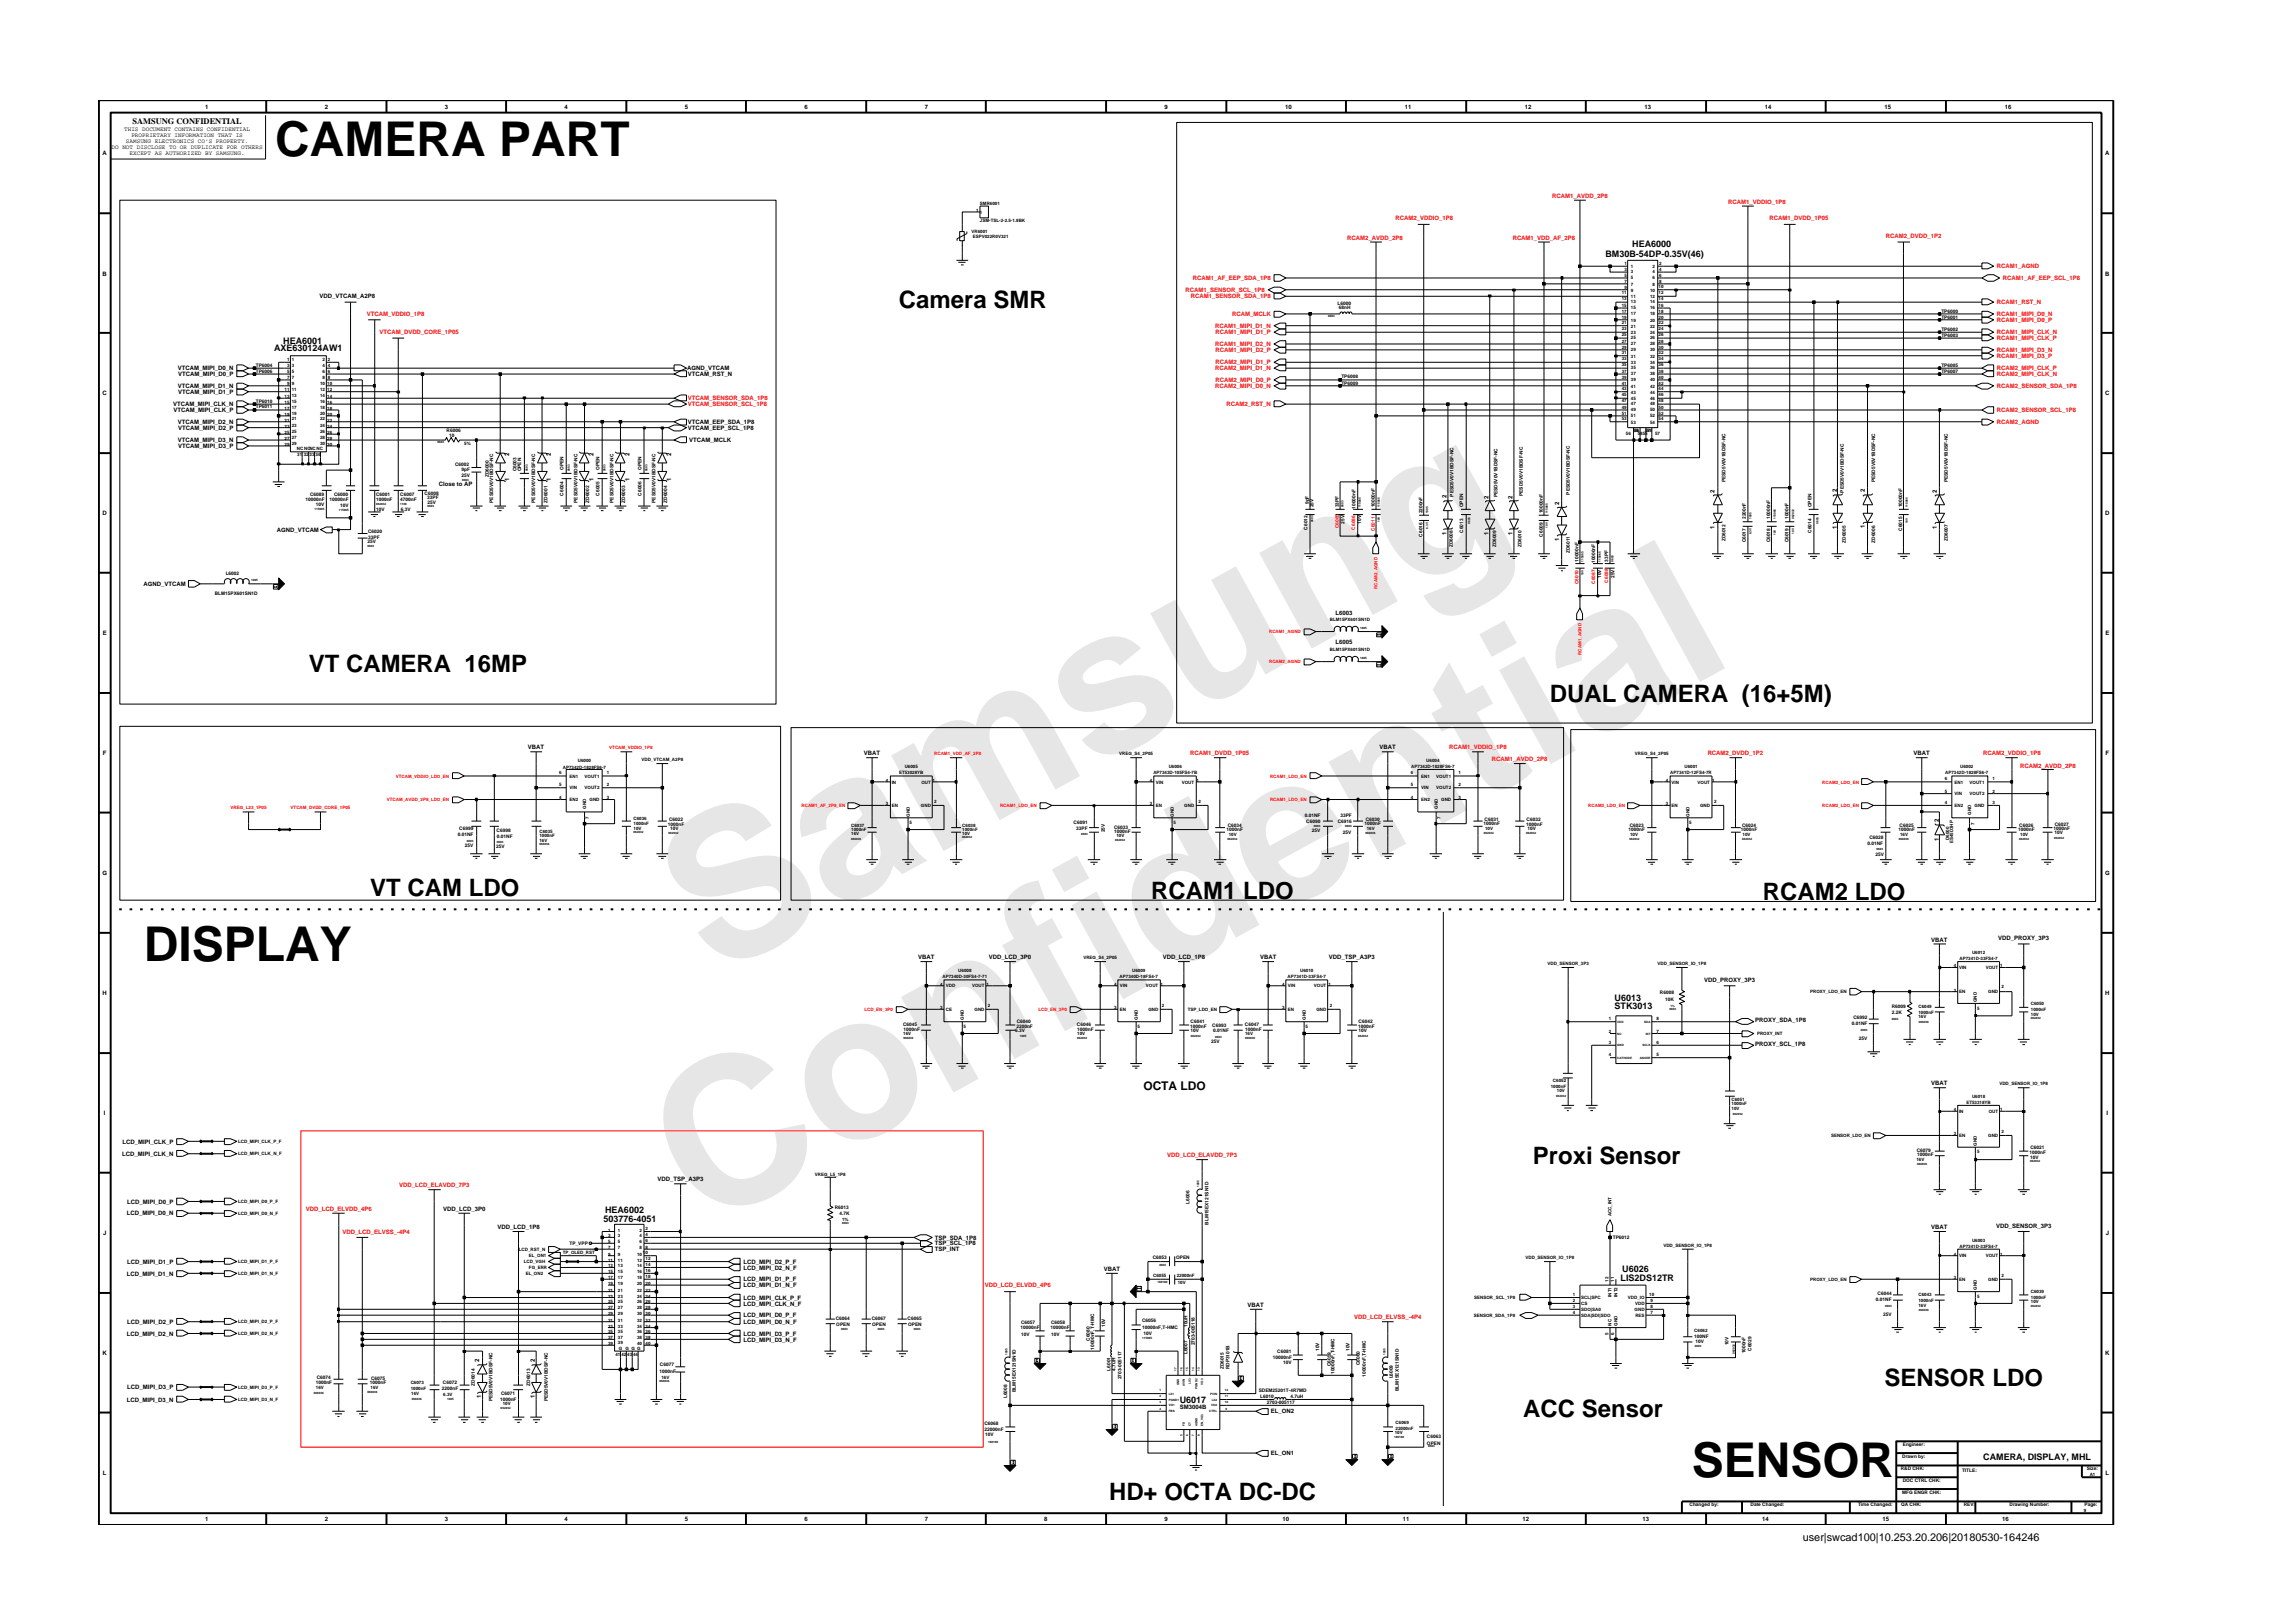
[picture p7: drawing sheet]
<svg xmlns="http://www.w3.org/2000/svg" width="297mm" height="210mm" viewBox="0 0 297 210" stroke-linecap="round" stroke-linejoin="round" font-family="sans-serif">
<defs><g id="words">
<g font-size="26.5" fill="#e6e6e6">
<text x="92.4" y="126.7" transform="rotate(-29 92.4 126.7)">Samsung</text>
<text x="91.1" y="159.4" transform="rotate(-29 91.1 159.4)">Confidential</text>
</g>
<g font-size="6.2">
<text x="35.7" y="20.2">CAMERA PART</text>
<text x="18.6" y="124.6">DISPLAY</text>
<text x="219.1" y="191.4">SENSOR</text>
</g>
<g font-size="3.1">
<text x="116.4" y="39.9">Camera SMR</text>
<text x="40" y="87.1">VT CAMERA 16MP</text>
<text x="200.8" y="91">DUAL CAMERA (16+5M)</text>
<text x="47.9" y="116">VT CAM LDO</text>
<text x="149.1" y="116.4">RCAM1 LDO</text>
<text x="228.4" y="116.6">RCAM2 LDO</text>
<text x="198.6" y="150.8">Proxi Sensor</text>
<text x="244.1" y="179.5">SENSOR LDO</text>
<text x="197.3" y="183.6">ACC Sensor</text>
<text x="143.7" y="194.3">HD+ OCTA DC-DC</text>
</g>
<text font-size="1.6" x="148.1" y="141.3">OCTA LDO</text>
<text font-size="1.4" x="233.5" y="199.7">user|swcad100|10.253.20.206|20180530-164246</text>
<g font-size="1.2">
<text x="208" y="33.3">BM30B-54DP-0.35V(46)</text>
<text x="211.4" y="31.9">HEA6000</text>
<text x="35.5" y="45.5">AXE630124AW1</text>
<text x="36.7" y="44.6">HEA6001</text>
<text x="209.2" y="129.7">U6013</text>
<text x="209.2" y="130.7">STK3013</text>
<text x="78.2" y="158.4">503776-4051</text>
<text x="78.4" y="157.2">HEA6002</text>
<text x="209.9" y="166">LIS2DS12TR</text>
<text x="210.1" y="164.8">U6026</text>
<text x="152.8" y="181.7">U6017</text>
<text x="256.9" y="189.1">CAMERA, DISPLAY, MHL</text>
</g>
<text font-size="1.1" x="17.2" y="16.1">SAMSUNG CONFIDENTIAL</text>
<g font-size=".8">
<text x="16.1" y="17">THIS DOCUMENT CONTAINS CONFIDENTIAL</text>
<text x="17" y="17.8">PROPRIETARY INFORMATION THAT IS</text>
<text x="26.6" y="14.1">1</text>
<text x="42.1" y="14.1">2</text>
<text x="57.6" y="14.1">3</text>
<text x="73.1" y="14.1">4</text>
<text x="88.7" y="14.1">5</text>
<text x="104.2" y="14.1">6</text>
<text x="119.8" y="14.1">7</text>
<text x="150.9" y="14.1">9</text>
<text x="166.5" y="14.1">10</text>
<text x="182" y="14.1">11</text>
<text x="197.5" y="14.1">12</text>
<text x="213" y="14.1">13</text>
<text x="228.6" y="14.1">14</text>
<text x="244.1" y="14.1">15</text>
<text x="259.7" y="14.1">16</text>
<text x="13.3" y="20.1">A</text>
<text x="14.5" y="19.3">DO NOT DISCLOSE TO OR DUPLICATE FOR OTHERS</text>
<text x="16.3" y="18.5">SAMSUNG ELECTRONICS CO’S PROPERTY.</text>
<text x="16.8" y="20.1">EXCEPT AS AUTHORIZED BY SAMSUNG.</text>
<text x="272.7" y="20.1">A</text>
<text x="13.3" y="35.7">B</text>
<text x="272.7" y="35.7">B</text>
<text x="41.4" y="38.7">VDD_VTCAM_A2P8</text>
<text x="23" y="48">VTCAM_MIPI_D0_N</text>
<text x="89" y="48">AGND_VTCAM</text>
<text x="13.3" y="51.2">C</text>
<text x="22.4" y="52.6">VTCAM_MIPI_CLK_N</text>
<text x="22.5" y="53.4">VTCAM_MIPI_CLK_P</text>
<text x="23" y="50.3">VTCAM_MIPI_D1_N</text>
<text x="23.1" y="48.7">VTCAM_MIPI_D0_P</text>
<text x="23.1" y="51">VTCAM_MIPI_D1_P</text>
<text x="89.1" y="48.7">VTCAM_RST_N</text>
<text x="272.7" y="51.2">C</text>
<text x="23" y="54.9">VTCAM_MIPI_D2_N</text>
<text x="23" y="57.3">VTCAM_MIPI_D3_N</text>
<text x="23.1" y="55.7">VTCAM_MIPI_D2_P</text>
<text x="23.1" y="58.1">VTCAM_MIPI_D3_P</text>
<text x="66" y="59.1" transform="rotate(-90 66 59.1)">2</text>
<text x="71.4" y="59.1" transform="rotate(-90 71.4 59.1)">2</text>
<text x="76.9" y="59.1" transform="rotate(-90 76.9 59.1)">2</text>
<text x="81.5" y="59.1" transform="rotate(-90 81.5 59.1)">2</text>
<text x="87" y="59.1" transform="rotate(-90 87 59.1)">2</text>
<text x="89.1" y="54.9">VTCAM_EEP_SDA_1P8</text>
<text x="89.1" y="55.7">VTCAM_EEP_SCL_1P8</text>
<text x="89.3" y="57.3">VTCAM_MCLK</text>
<text x="56.8" y="63">Close to AP</text>
<text x="66" y="62.3" transform="rotate(-90 66 62.3)">1</text>
<text x="71.4" y="62.3" transform="rotate(-90 71.4 62.3)">1</text>
<text x="76.9" y="62.3" transform="rotate(-90 76.9 62.3)">1</text>
<text x="81.5" y="62.3" transform="rotate(-90 81.5 62.3)">1</text>
<text x="87" y="62.3" transform="rotate(-90 87 62.3)">1</text>
<text x="187.4" y="64.6" transform="rotate(-90 187.4 64.6)">2</text>
<text x="192.8" y="64.6" transform="rotate(-90 192.8 64.6)">2</text>
<text x="195.9" y="64.6" transform="rotate(-90 195.9 64.6)">2</text>
<text x="202" y="65.4" transform="rotate(-90 202 65.4)">2</text>
<text x="222.1" y="63.9" transform="rotate(-90 222.1 63.9)">2</text>
<text x="237.9" y="63.8" transform="rotate(-90 237.9 63.8)">2</text>
<text x="241.6" y="63.8" transform="rotate(-90 241.6 63.8)">2</text>
<text x="250.9" y="63.9" transform="rotate(-90 250.9 63.9)">2</text>
<text x="13.3" y="66.8">D</text>
<text x="35.8" y="68.9">AGND_VTCAM</text>
<text x="187.4" y="69.3" transform="rotate(-90 187.4 69.3)">1</text>
<text x="192.8" y="69.3" transform="rotate(-90 192.8 69.3)">1</text>
<text x="195.9" y="69.3" transform="rotate(-90 195.9 69.3)">1</text>
<text x="202" y="70" transform="rotate(-90 202 70)">1</text>
<text x="222.1" y="68.5" transform="rotate(-90 222.1 68.5)">1</text>
<text x="237.9" y="68.5" transform="rotate(-90 237.9 68.5)">1</text>
<text x="241.6" y="68.4" transform="rotate(-90 241.6 68.4)">1</text>
<text x="250.9" y="68.5" transform="rotate(-90 250.9 68.5)">1</text>
<text x="272.7" y="66.8">D</text>
<text x="18.6" y="75.9">AGND_VTCAM</text>
<text x="13.3" y="82.3">E</text>
<text x="173" y="83.5">L6005</text>
<text x="173" y="79.6">L6003</text>
<text x="272.7" y="82.3">E</text>
<text x="13.3" y="97.8">F</text>
<text x="68.4" y="97.1">VBAT</text>
<text x="111.9" y="97.8">VBAT</text>
<text x="178.7" y="97.1">VBAT</text>
<text x="247.9" y="97.8">VBAT</text>
<text x="272.8" y="97.8">F</text>
<text x="251.1" y="106.5" transform="rotate(-90 251.1 106.5)">2</text>
<text x="13.3" y="113.3">G</text>
<text x="251.1" y="108.9" transform="rotate(-90 251.1 108.9)">1</text>
<text x="272.7" y="113.3">G</text>
<text x="118.9" y="124.3">VBAT</text>
<text x="128.1" y="124.3">VDD_LCD_3P0</text>
<text x="150.6" y="124.3">VDD_LCD_1P8</text>
<text x="163.2" y="124.3">VBAT</text>
<text x="172.1" y="124.3">VDD_TSP_A3P3</text>
<text x="250.2" y="122">VBAT</text>
<text x="258.9" y="121.7">VDD_PROXY_3P3</text>
<text x="13.3" y="128.9">H</text>
<text x="220.8" y="127.2">VDD_PROXY_3P3</text>
<text x="272.7" y="128.9">H</text>
<text x="227.4" y="135.5">PROXY_SCL_1P8</text>
<text x="227.4" y="132.4">PROXY_SDA_1P8</text>
<text x="250.2" y="140.6">VBAT</text>
<text x="13.5" y="144.4">I</text>
<text x="15.8" y="149.7">LCD_MIPI_CLK_N</text>
<text x="15.9" y="148.1">LCD_MIPI_CLK_P</text>
<text x="272.9" y="144.4">I</text>
<text x="16.5" y="155.9">LCD_MIPI_D0_P</text>
<text x="85.2" y="153.1">VDD_TSP_A3P3</text>
<text x="13.4" y="160">J</text>
<text x="16.4" y="157.5">LCD_MIPI_D0_N</text>
<text x="57.4" y="156.9">VDD_LCD_3P0</text>
<text x="64.4" y="159.2">VDD_LCD_1P8</text>
<text x="121.1" y="160.6">TSP_SDA_1P8</text>
<text x="121.1" y="161.3">TSP_SCL_1P8</text>
<text x="250.2" y="159.2">VBAT</text>
<text x="258.6" y="159.1">VDD_SENSOR_3P3</text>
<text x="272.8" y="160">J</text>
<text x="16.4" y="165.2">LCD_MIPI_D1_N</text>
<text x="16.5" y="163.7">LCD_MIPI_D1_P</text>
<text x="96.3" y="164.5">LCD_MIPI_D2_N_F</text>
<text x="96.3" y="163.7">LCD_MIPI_D2_P_F</text>
<text x="96.3" y="166.8">LCD_MIPI_D1_N_F</text>
<text x="96.3" y="166">LCD_MIPI_D1_P_F</text>
<text x="121.1" y="162.1">TSP_INT</text>
<text x="143" y="164.6">VBAT</text>
<text x="16.4" y="173">LCD_MIPI_D2_N</text>
<text x="16.5" y="171.5">LCD_MIPI_D2_P</text>
<text x="96.3" y="169.1">LCD_MIPI_CLK_N_F</text>
<text x="96.3" y="168.4">LCD_MIPI_CLK_P_F</text>
<text x="96.3" y="173.8">LCD_MIPI_D3_N_F</text>
<text x="96.3" y="173">LCD_MIPI_D3_P_F</text>
<text x="96.3" y="171.5">LCD_MIPI_D0_N_F</text>
<text x="96.3" y="170.7">LCD_MIPI_D0_P_F</text>
<text x="161.6" y="169.3">VBAT</text>
<text x="13.3" y="175.5">K</text>
<text x="16.5" y="180">LCD_MIPI_D3_P</text>
<text x="62.1" y="176.5" transform="rotate(-90 62.1 176.5)">2</text>
<text x="69.3" y="176.4" transform="rotate(-90 69.3 176.4)">2</text>
<text x="272.7" y="175.5">K</text>
<text x="16.4" y="181.6">LCD_MIPI_D3_N</text>
<text x="62.3" y="181.1" transform="rotate(-90 62.3 181.1)">1</text>
<text x="69.3" y="181.1" transform="rotate(-90 69.3 181.1)">1</text>
<text x="152.8" y="182.5">SM3004B</text>
<text x="164.6" y="183.1">EL_ON2</text>
<text x="13.3" y="191.1">L</text>
<text x="164.6" y="188.5">EL_ON1</text>
<text x="272.8" y="191.1">L</text>
<text x="26.6" y="197.1">1</text>
<text x="42.1" y="197.1">2</text>
<text x="57.6" y="197.1">3</text>
<text x="73.1" y="197.1">4</text>
<text x="88.7" y="197.1">5</text>
<text x="104.2" y="197.1">6</text>
<text x="119.8" y="197.1">7</text>
<text x="135.3" y="197.1">8</text>
<text x="150.9" y="197.1">9</text>
<text x="166.1" y="197.1">10</text>
<text x="181.7" y="197.1">11</text>
<text x="197.2" y="197.1">12</text>
<text x="212.8" y="197.1">13</text>
<text x="228.3" y="197.1">14</text>
<text x="243.9" y="197.1">15</text>
<text x="259.4" y="197.1">16</text>
</g>
<g font-size=".8" fill="#f00">
<text x="180.8" y="28.5">RCAM2_VDDIO_1P8</text>
<text x="201.1" y="25.6">RCAM1_AVDD_2P8</text>
<text x="223.9" y="26.4">RCAM1_VDDIO_1P8</text>
<text x="229.2" y="28.5">RCAM1_DVDD_1P05</text>
<text x="174.5" y="31">RCAM2_AVDD_2P8</text>
<text x="196" y="31">RCAM1_VDD_AF_2P8</text>
<text x="244.3" y="30.9">RCAM2_DVDD_1P2</text>
<text x="258.7" y="34.8">RCAM1_AGND</text>
<text x="47.5" y="41">VTCAM_VDDIO_1P8</text>
<text x="153.6" y="37.8">RCAM1_SENSOR_SCL_1P8</text>
<text x="154.3" y="38.7">RCAM1_SENSOR_SDA_1P8</text>
<text x="154.5" y="36.3">RCAM1_AF_EEP_SDA_1P8</text>
<text x="159.6" y="41">RCAM_MCLK</text>
<text x="258.7" y="39.4">RCAM1_RST_N</text>
<text x="258.7" y="41.7">RCAM1_MIPI_D0_P</text>
<text x="258.7" y="41">RCAM1_MIPI_D0_N</text>
<text x="259.4" y="36.3">RCAM1_AF_EEP_SCL_1P8</text>
<text x="49.1" y="43.3">VTCAM_DVDD_CORE_1P05</text>
<text x="157.4" y="48">RCAM2_MIPI_D1_N</text>
<text x="157.4" y="44.8">RCAM1_MIPI_D2_N</text>
<text x="157.4" y="42.5">RCAM1_MIPI_D1_N</text>
<text x="157.5" y="47.2">RCAM2_MIPI_D1_P</text>
<text x="157.5" y="45.6">RCAM1_MIPI_D2_P</text>
<text x="157.5" y="43.3">RCAM1_MIPI_D1_P</text>
<text x="258.7" y="48">RCAM2_MIPI_CLK_P</text>
<text x="258.7" y="44.1">RCAM1_MIPI_CLK_P</text>
<text x="258.7" y="43.3">RCAM1_MIPI_CLK_N</text>
<text x="258.7" y="46.4">RCAM1_MIPI_D3_P</text>
<text x="258.7" y="45.6">RCAM1_MIPI_D3_N</text>
<text x="89.1" y="51.9">VTCAM_SENSOR_SDA_1P8</text>
<text x="89.1" y="52.6">VTCAM_SENSOR_SCL_1P8</text>
<text x="157.4" y="50.3">RCAM2_MIPI_D0_N</text>
<text x="157.5" y="49.5">RCAM2_MIPI_D0_P</text>
<text x="158.9" y="52.6">RCAM2_RST_N</text>
<text x="258.7" y="53.4">RCAM2_SENSOR_SCL_1P8</text>
<text x="258.7" y="50.3">RCAM2_SENSOR_SDA_1P8</text>
<text x="258.7" y="48.7">RCAM2_MIPI_CLK_N</text>
<text x="258.7" y="54.9">RCAM2_AGND</text>
<text x="154.2" y="97.8">RCAM1_DVDD_1P05</text>
<text x="187.7" y="97.1">RCAM1_VDDIO_1P8</text>
<text x="193.3" y="98.6">RCAM1_AVDD_2P8</text>
<text x="221.2" y="97.8">RCAM2_DVDD_1P2</text>
<text x="256.9" y="97.8">RCAM2_VDDIO_1P8</text>
<text x="261.7" y="99.5">RCAM2_AVDD_2P8</text>
<text x="151.2" y="149.9">VDD_LCD_ELAVDD_7P3</text>
<text x="51.7" y="153.8">VDD_LCD_ELAVDD_7P3</text>
<text x="39.6" y="156.9">VDD_LCD_ELVDD_4P6</text>
<text x="44.4" y="159.8">VDD_LCD_ELVSS_-4P4</text>
<text x="127.6" y="166.8">VDD_LCD_ELVDD_4P6</text>
<text x="175.4" y="170.9">VDD_LCD_ELVSS_-4P4</text>
</g>
<g font-size=".6">
<text x="126.5" y="27.5">1</text>
<text x="126.9" y="28.8">JSM-TSL-2-2.5-1.8BK</text>
<text x="126.9" y="27.7">1</text>
<text x="126.9" y="26.5">SMR6001</text>
<text x="125.8" y="30.2">VR6001</text>
<text x="126" y="30.8">ESPV022R0V321</text>
<text x="210.4" y="34.3">1</text>
<text x="210.4" y="35.1">3</text>
<text x="210.4" y="35.8">5</text>
<text x="211.3" y="34.7">1</text>
<text x="211.3" y="35.4">3</text>
<text x="214.1" y="34.7">2</text>
<text x="214.1" y="35.4">4</text>
<text x="214.9" y="34.3">2</text>
<text x="214.9" y="35.8">6</text>
<text x="214.9" y="35.1">4</text>
<text x="173.3" y="39.6">L6000</text>
<text x="173.4" y="40.1">68nH</text>
<text x="210.1" y="38.9">13</text>
<text x="210.1" y="38.1">11</text>
<text x="210.1" y="41.3">19</text>
<text x="210.1" y="40.5">17</text>
<text x="210.1" y="39.7">15</text>
<text x="210.4" y="36.6">7</text>
<text x="210.4" y="37.5">9</text>
<text x="211.3" y="39.3">13</text>
<text x="211.3" y="38.6">11</text>
<text x="211.3" y="41.7">19</text>
<text x="211.3" y="40.8">17</text>
<text x="211.3" y="40.1">15</text>
<text x="211.3" y="37">7</text>
<text x="211.3" y="37.8">9</text>
<text x="211.3" y="36.2">5</text>
<text x="213.8" y="38.6">12</text>
<text x="213.8" y="37.8">10</text>
<text x="213.8" y="41.7">20</text>
<text x="213.8" y="40.8">18</text>
<text x="213.8" y="40.1">16</text>
<text x="213.8" y="39.3">14</text>
<text x="214.1" y="36.2">6</text>
<text x="214.1" y="37">8</text>
<text x="214.9" y="38.1">12</text>
<text x="214.9" y="37.4">10</text>
<text x="214.9" y="40.5">18</text>
<text x="214.9" y="41.3">20</text>
<text x="214.9" y="39.7">16</text>
<text x="214.9" y="38.9">14</text>
<text x="214.9" y="36.6">8</text>
<text x="251.5" y="40.6">TP6000</text>
<text x="251.5" y="41.3">TP6001</text>
<text x="33.1" y="47.5">TP6004</text>
<text x="37.2" y="47.5">3</text>
<text x="37.2" y="46.8">1</text>
<text x="37.8" y="47.5">3</text>
<text x="37.8" y="46.8">1</text>
<text x="41.8" y="47.5">4</text>
<text x="41.8" y="46.8">2 2</text>
<text x="42.5" y="47.5">4</text>
<text x="210.1" y="42">21</text>
<text x="210.1" y="42.8">23</text>
<text x="210.1" y="43.5">25</text>
<text x="210.1" y="44.4">27</text>
<text x="210.1" y="47.4">35</text>
<text x="210.1" y="46.7">33</text>
<text x="210.1" y="45.2">29</text>
<text x="210.1" y="45.9">31</text>
<text x="211.3" y="43.2">23</text>
<text x="211.3" y="44">25</text>
<text x="211.3" y="44.7">27</text>
<text x="211.3" y="47.9">35</text>
<text x="211.3" y="42.4">21</text>
<text x="211.3" y="47.1">33</text>
<text x="211.3" y="46.3">31</text>
<text x="211.3" y="45.5">29</text>
<text x="213.8" y="43.2">24</text>
<text x="213.8" y="42.4">22</text>
<text x="213.8" y="44">26</text>
<text x="213.8" y="44.7">28</text>
<text x="213.8" y="47.1">34</text>
<text x="213.8" y="46.3">32</text>
<text x="213.8" y="45.5">30</text>
<text x="213.8" y="47.9">36</text>
<text x="214.9" y="42.8">24</text>
<text x="214.9" y="43.5">26</text>
<text x="214.9" y="44.4">28</text>
<text x="214.9" y="42">22</text>
<text x="214.9" y="46.7">34</text>
<text x="214.9" y="45.9">32</text>
<text x="214.9" y="45.2">30</text>
<text x="214.9" y="47.4">36</text>
<text x="251.5" y="43.6">TP6003</text>
<text x="251.5" y="47.5">TP6005</text>
<text x="251.5" y="42.8">TP6002</text>
<text x="33.1" y="52.9">TP6011</text>
<text x="33.1" y="48.3">TP6006</text>
<text x="33.1" y="52.2">TP6010</text>
<text x="36.9" y="51.6">13</text>
<text x="36.9" y="53.9">19</text>
<text x="36.9" y="50.7">11</text>
<text x="36.9" y="52.4">15</text>
<text x="36.9" y="53.1">17</text>
<text x="37.2" y="49.8">9</text>
<text x="37.2" y="49.1">7 7</text>
<text x="37.2" y="48.3">5</text>
<text x="37.8" y="49.8">9</text>
<text x="37.8" y="48.3">5</text>
<text x="37.8" y="53.7">19</text>
<text x="37.8" y="50.7">11</text>
<text x="37.8" y="51.4">13</text>
<text x="37.8" y="52.2">15</text>
<text x="37.8" y="52.9">17</text>
<text x="41.5" y="52.9">18</text>
<text x="41.5" y="53.7">20</text>
<text x="41.5" y="49.8">10</text>
<text x="41.5" y="50.7">12</text>
<text x="41.5" y="51.4">14</text>
<text x="41.5" y="52.2">16</text>
<text x="41.8" y="49.1">8</text>
<text x="41.8" y="48.3">6</text>
<text x="42.4" y="51.6">14</text>
<text x="42.4" y="53.9">20</text>
<text x="42.4" y="50.7">12</text>
<text x="42.4" y="52.4">16</text>
<text x="42.4" y="53.1">18</text>
<text x="42.4" y="49.8">10</text>
<text x="42.5" y="49.1">8</text>
<text x="42.5" y="48.3">6</text>
<text x="173.8" y="49">TP6008</text>
<text x="173.8" y="49.9">TP6009</text>
<text x="210.1" y="49.1">39</text>
<text x="210.1" y="48.3">37</text>
<text x="210.1" y="49.8">41</text>
<text x="210.1" y="53.7">51</text>
<text x="210.1" y="50.6">43</text>
<text x="210.1" y="51.3">45</text>
<text x="210.1" y="52.1">47</text>
<text x="210.1" y="52.9">49</text>
<text x="211.3" y="49.4">39</text>
<text x="211.3" y="50.2">41</text>
<text x="211.3" y="48.6">37</text>
<text x="211.3" y="51">43</text>
<text x="211.3" y="51.8">45</text>
<text x="211.3" y="52.5">47</text>
<text x="211.3" y="53.3">49</text>
<text x="213.8" y="48.6">38</text>
<text x="213.8" y="49.4">40</text>
<text x="213.8" y="50.2">42</text>
<text x="213.8" y="53.3">50</text>
<text x="213.8" y="51">44</text>
<text x="213.8" y="51.8">46</text>
<text x="213.8" y="52.5">48</text>
<text x="214.9" y="48.3">38</text>
<text x="214.9" y="49.1">40</text>
<text x="214.9" y="49.8">42</text>
<text x="214.9" y="53.7">52</text>
<text x="214.9" y="50.6">44</text>
<text x="214.9" y="51.3">46</text>
<text x="214.9" y="52.1">48</text>
<text x="214.9" y="52.9">50</text>
<text x="251.5" y="48.3">TP6007</text>
<text x="36.9" y="57">27</text>
<text x="36.9" y="57.8">29</text>
<text x="36.9" y="54.6">21</text>
<text x="36.9" y="55.4">23</text>
<text x="36.9" y="56.2">25</text>
<text x="37.8" y="56.1">25</text>
<text x="37.8" y="56.8">27</text>
<text x="37.8" y="57.6">29</text>
<text x="37.8" y="54.5">21</text>
<text x="37.8" y="55.3">23</text>
<text x="38.5" y="58.3">NCNCNCNC</text>
<text x="38.5" y="59.1">31 32</text>
<text x="40.1" y="59.1">33</text>
<text x="40.9" y="59.1">34</text>
<text x="41.5" y="56.1">26</text>
<text x="41.5" y="56.8">28</text>
<text x="41.5" y="57.6">30</text>
<text x="41.5" y="54.5">22</text>
<text x="41.5" y="55.3">24</text>
<text x="42.4" y="57">28</text>
<text x="42.4" y="56.2">26</text>
<text x="42.4" y="57.8">30</text>
<text x="42.4" y="54.6">22</text>
<text x="42.4" y="55.4">24</text>
<text x="57.9" y="56">R6006</text>
<text x="58.2" y="56.6">10</text>
<text x="60.1" y="57.6">5%</text>
<text x="210.1" y="54.5">53</text>
<text x="210.6" y="56.4">56</text>
<text x="211.3" y="54">51</text>
<text x="211.3" y="54.9">53</text>
<text x="211.6" y="56">55</text>
<text x="211.7" y="56">56</text>
<text x="212.1" y="56.4">5855</text>
<text x="213.1" y="56">57</text>
<text x="213.3" y="56">58</text>
<text x="213.8" y="54">52</text>
<text x="213.8" y="54.9">54</text>
<text x="214.4" y="56.4">57</text>
<text x="214.9" y="54.5">54</text>
<text x="39.6" y="65">10000nF</text>
<text x="40.2" y="64.2">C6089</text>
<text x="40.9" y="65.6">10V</text>
<text x="42.7" y="65">10000nF</text>
<text x="43.3" y="64.2">C6000</text>
<text x="44.1" y="65.7">10V</text>
<text x="48.7" y="64.2">C6001</text>
<text x="48.7" y="65">1000nF</text>
<text x="51.8" y="64.2">C6007</text>
<text x="51.8" y="65">4700nF</text>
<text x="55" y="64.1">C6008</text>
<text x="55.4" y="64.7">33PF</text>
<text x="55.4" y="65.3">25V</text>
<text x="59" y="60.3">C6002</text>
<text x="59.8" y="61.8">25V</text>
<text x="59.8" y="61.1">9pF</text>
<text x="63.3" y="61.8" transform="rotate(-90 63.3 61.8)">ZD6000</text>
<text x="63.9" y="65.1" transform="rotate(-90 63.9 65.1)">PESD5V0V1BDSF-NC</text>
<text x="66.9" y="61.1" transform="rotate(-90 66.9 61.1)">C6003</text>
<text x="67.5" y="61.1" transform="rotate(-90 67.5 61.1)">OPEN</text>
<text x="69.3" y="65.1" transform="rotate(-90 69.3 65.1)">PESD5V0V1BDSF-NC</text>
<text x="70.9" y="65.1" transform="rotate(-90 70.9 65.1)">ZD6001</text>
<text x="73" y="64.2" transform="rotate(-90 73 64.2)">C6004</text>
<text x="73" y="60.9" transform="rotate(-90 73 60.9)">OPEN</text>
<text x="74.8" y="65.1" transform="rotate(-90 74.8 65.1)">PESD5V0V1BDSF-NC</text>
<text x="76.3" y="65.1" transform="rotate(-90 76.3 65.1)">ZD6002</text>
<text x="77.7" y="64.2" transform="rotate(-90 77.7 64.2)">C6005</text>
<text x="77.7" y="60.9" transform="rotate(-90 77.7 60.9)">OPEN</text>
<text x="79.5" y="65.1" transform="rotate(-90 79.5 65.1)">PESD5V0V1BDSF-NC</text>
<text x="81" y="65.1" transform="rotate(-90 81 65.1)">ZD6003</text>
<text x="83.1" y="64.2" transform="rotate(-90 83.1 64.2)">C6006</text>
<text x="83.1" y="60.9" transform="rotate(-90 83.1 60.9)">OPEN</text>
<text x="84.9" y="65.1" transform="rotate(-90 84.9 65.1)">PESD5V0V1BDSF-NC</text>
<text x="86.4" y="65.1" transform="rotate(-90 86.4 65.1)">ZD6004</text>
<text x="169.5" y="65.3" transform="rotate(-90 169.5 65.3)">9pF</text>
<text x="170.2" y="65.7" transform="rotate(-90 170.2 65.7)">25V</text>
<text x="173.4" y="65.7" transform="rotate(-90 173.4 65.7)">33PF</text>
<text x="175.6" y="65.9" transform="rotate(-90 175.6 65.9)">10000nF</text>
<text x="178.1" y="65.7" transform="rotate(-90 178.1 65.7)">10000nF</text>
<text x="188.3" y="64.3" transform="rotate(-90 188.3 64.3)">PESD5V0V1BDSF-NC</text>
<text x="189.5" y="65.7" transform="rotate(-90 189.5 65.7)">OPEN</text>
<text x="194" y="64.4" transform="rotate(-90 194 64.4)">PESD5V0V1BDSF-NC</text>
<text x="197.3" y="64.2" transform="rotate(-90 197.3 64.2)">PESD5V0V1BDSF-NC</text>
<text x="203.4" y="64.1" transform="rotate(-90 203.4 64.1)">PESD5V0V1BDSF-NC</text>
<text x="223.5" y="62.5" transform="rotate(-90 223.5 62.5)">PESD5V0V1BDSF-NC</text>
<text x="234.7" y="65.7" transform="rotate(-90 234.7 65.7)">OPEN</text>
<text x="238.8" y="63.8" transform="rotate(-90 238.8 63.8)">PESD5V0V1BDSF-NC</text>
<text x="242.9" y="62.5" transform="rotate(-90 242.9 62.5)">PESD5V0V1BDSF-NC</text>
<text x="246.4" y="65.7" transform="rotate(-90 246.4 65.7)">10000nF</text>
<text x="252.3" y="62.5" transform="rotate(-90 252.3 62.5)">PESD5V0V1BDSF-NC</text>
<text x="47.6" y="70.4">25V</text>
<text x="47.7" y="69">C6020</text>
<text x="47.7" y="69.8">33PF</text>
<text x="48.7" y="66.2">10V</text>
<text x="51.9" y="66.2">6.3V</text>
<text x="169.4" y="68.6" transform="rotate(-90 169.4 68.6)">C6012</text>
<text x="174.2" y="67.8" transform="rotate(-90 174.2 67.8)">25V</text>
<text x="176.3" y="67.8" transform="rotate(-90 176.3 67.8)">10V</text>
<text x="184.3" y="69.5" transform="rotate(-90 184.3 69.5)">C6016</text>
<text x="184.3" y="66.5" transform="rotate(-90 184.3 66.5)">2200nF</text>
<text x="188.2" y="70.9" transform="rotate(-90 188.2 70.9)">ZD6008</text>
<text x="189.5" y="69" transform="rotate(-90 189.5 69)">C6013</text>
<text x="193.8" y="70.9" transform="rotate(-90 193.8 70.9)">ZD6009</text>
<text x="197.1" y="70.9" transform="rotate(-90 197.1 70.9)">ZD6010</text>
<text x="199.8" y="69.5" transform="rotate(-90 199.8 69.5)">C6009</text>
<text x="199.8" y="66.5" transform="rotate(-90 199.8 66.5)">10000nF</text>
<text x="203.4" y="71.7" transform="rotate(-90 203.4 71.7)">ZD6011</text>
<text x="223.5" y="70.1" transform="rotate(-90 223.5 70.1)">ZD6012</text>
<text x="226.2" y="70.3" transform="rotate(-90 226.2 70.3)">C6017</text>
<text x="226.2" y="67.3" transform="rotate(-90 226.2 67.3)">2200nF</text>
<text x="229.3" y="70.3" transform="rotate(-90 229.3 70.3)">C6018</text>
<text x="229.3" y="67.3" transform="rotate(-90 229.3 67.3)">10000nF</text>
<text x="231.7" y="70.3" transform="rotate(-90 231.7 70.3)">C6019</text>
<text x="231.7" y="67.3" transform="rotate(-90 231.7 67.3)">1000nF</text>
<text x="234.7" y="69" transform="rotate(-90 234.7 69)">C6014</text>
<text x="239.1" y="70.3" transform="rotate(-90 239.1 70.3)">ZD6005</text>
<text x="242.9" y="70.3" transform="rotate(-90 242.9 70.3)">ZD6006</text>
<text x="246.4" y="68.7" transform="rotate(-90 246.4 68.7)">C6015</text>
<text x="252.3" y="70.1" transform="rotate(-90 252.3 70.1)">ZD6007</text>
<text x="27.8" y="77">BLM15PX601SN1D</text>
<text x="29.2" y="74.5">L6002</text>
<text x="204.5" y="72.8" transform="rotate(-90 204.5 72.8)">10000nF</text>
<text x="206.6" y="72.9" transform="rotate(-90 206.6 72.9)">10000nF</text>
<text x="207.4" y="74.9" transform="rotate(-90 207.4 74.9)">10V</text>
<text x="208.3" y="72.8" transform="rotate(-90 208.3 72.8)">33PF</text>
<text x="209.2" y="74.9" transform="rotate(-90 209.2 74.9)">25V</text>
<text x="172.3" y="80.5">BLM15PX601SN1D</text>
<text x="172.3" y="84.4">BLM15PX601SN1D</text>
<text x="72.4" y="101.8">5</text>
<text x="72.4" y="100.3">6</text>
<text x="72.9" y="99.6">AP7342D-1828FS6-7</text>
<text x="73.8" y="100.7">EN1</text>
<text x="74.9" y="98.7">U6000</text>
<text x="75.7" y="100.7">VOUT1</text>
<text x="78.6" y="100.3">1</text>
<text x="78.6" y="101.8">2</text>
<text x="83.1" y="98.5">VDD_VTCAM_A2P8</text>
<text x="114.8" y="101.3">4</text>
<text x="115.5" y="101.5">IN</text>
<text x="116.5" y="100.3">ET53028YB</text>
<text x="117.2" y="99.5">U6005</text>
<text x="119.4" y="101.5">OUT</text>
<text x="120.8" y="101.3">1</text>
<text x="145" y="97.8">VREG_S4_2P05</text>
<text x="149" y="101.3">4</text>
<text x="149.4" y="100.3">AP7343D-105FS4-7B</text>
<text x="149.7" y="101.5">VIN</text>
<text x="151.4" y="99.5">U6006</text>
<text x="153.1" y="101.5">VOUT</text>
<text x="155" y="101.3">1</text>
<text x="182.7" y="101.8">5</text>
<text x="182.7" y="100.3">6</text>
<text x="182.8" y="99.5">AP7342D-1828FS6-7</text>
<text x="184.1" y="100.7">EN1</text>
<text x="184.8" y="98.7">U6004</text>
<text x="186" y="100.7">VOUT1</text>
<text x="188.9" y="100.3">1</text>
<text x="188.9" y="101.8">2</text>
<text x="211.8" y="97.8">VREG_S4_2P05</text>
<text x="215.8" y="101.3">4</text>
<text x="216.4" y="100.3">AP7341D-12FS4-7R</text>
<text x="216.5" y="101.5">VIN</text>
<text x="218.2" y="99.5">U6001</text>
<text x="219.9" y="101.5">VOUT</text>
<text x="221.8" y="101.3">1</text>
<text x="251.9" y="101.1">6</text>
<text x="252" y="100.3">AP7342D-1828FS6-7</text>
<text x="253.2" y="101.5">EN1</text>
<text x="253.9" y="99.5">U6002</text>
<text x="255.1" y="101.5">VOUT1</text>
<text x="258.1" y="101.1">1</text>
<text x="59.5" y="107.6">C6999</text>
<text x="64.3" y="107.8">C6998</text>
<text x="69.9" y="107.9">C6035</text>
<text x="72.4" y="103.4">4</text>
<text x="73.8" y="103.8">EN2</text>
<text x="73.8" y="102.3">VIN</text>
<text x="75.7" y="102.3">VOUT2</text>
<text x="75.9" y="104.8" transform="rotate(-90 75.9 104.8)">GND</text>
<text x="76.3" y="106.1" transform="rotate(-90 76.3 106.1)">7</text>
<text x="76.4" y="103.8">GND</text>
<text x="78.6" y="103.4">3</text>
<text x="82.1" y="106.9">1000nF</text>
<text x="82.1" y="106.3">C6036</text>
<text x="82.1" y="107.5">10V</text>
<text x="86.5" y="107">1000nF</text>
<text x="86.7" y="106.4">C6022</text>
<text x="86.8" y="107.6">10V</text>
<text x="110.3" y="107.1">C6037</text>
<text x="110.3" y="107.6">1000nF</text>
<text x="114.8" y="104.3">3</text>
<text x="115.5" y="104.5">EN</text>
<text x="117.8" y="106.8">5</text>
<text x="117.8" y="105.8" transform="rotate(-90 117.8 105.8)">GND</text>
<text x="119.3" y="104.5">GND</text>
<text x="121" y="104">2</text>
<text x="124.7" y="107.6">1000nF</text>
<text x="124.7" y="107.1">C6038</text>
<text x="139.1" y="106.7">C6091</text>
<text x="139.4" y="107.5">33PF</text>
<text x="143.1" y="107.8" transform="rotate(-90 143.1 107.8)">25V</text>
<text x="144.3" y="107.4">C6033</text>
<text x="144.3" y="107.9">1000nF</text>
<text x="149" y="104.3">3</text>
<text x="149.7" y="104.5">EN</text>
<text x="152" y="106.8">5</text>
<text x="152" y="105.8" transform="rotate(-90 152 105.8)">GND</text>
<text x="153.4" y="104.5">GND</text>
<text x="155.2" y="104">2</text>
<text x="158.9" y="107.7">1000nF</text>
<text x="159" y="107.1">C6034</text>
<text x="169" y="105.8">0.01NF</text>
<text x="169.2" y="106.6">C6090</text>
<text x="169.9" y="107.8">25V</text>
<text x="173.3" y="106.6">C6916</text>
<text x="173.6" y="105.8">33PF</text>
<text x="176.8" y="106.9">1000nF</text>
<text x="176.9" y="106.3">C6030</text>
<text x="177" y="107.5">16V</text>
<text x="182.7" y="103.4">4</text>
<text x="184.1" y="103.8">EN2</text>
<text x="184.1" y="102.3">VIN</text>
<text x="186" y="102.3">VOUT2</text>
<text x="186.3" y="104.8" transform="rotate(-90 186.3 104.8)">GND</text>
<text x="186.6" y="106.1" transform="rotate(-90 186.6 106.1)">7</text>
<text x="186.7" y="103.8">GND</text>
<text x="188.9" y="103.4">3</text>
<text x="192.2" y="106.9">1000nF</text>
<text x="192.3" y="106.3">C6031</text>
<text x="192.4" y="107.5">10V</text>
<text x="197.7" y="107">1000nF</text>
<text x="197.8" y="106.4">C6032</text>
<text x="197.9" y="107.6">10V</text>
<text x="211" y="107.7">1000nF</text>
<text x="211.1" y="107.1">C6023</text>
<text x="215.8" y="104.3">3</text>
<text x="216.5" y="104.6">EN</text>
<text x="218.8" y="106.8">5</text>
<text x="218.8" y="105.8" transform="rotate(-90 218.8 105.8)">GND</text>
<text x="220.2" y="104.5">GND</text>
<text x="222" y="104">2</text>
<text x="225.5" y="107.7">1000nF</text>
<text x="225.7" y="107.1">C6024</text>
<text x="245.9" y="107.7">1000nF</text>
<text x="246.1" y="107.1">C6025</text>
<text x="251.9" y="104.2">4</text>
<text x="251.9" y="102.7">5</text>
<text x="253.2" y="104.6">EN2</text>
<text x="253.2" y="103">VIN</text>
<text x="255.1" y="103">VOUT2</text>
<text x="255.3" y="105.5" transform="rotate(-90 255.3 105.5)">GND</text>
<text x="255.8" y="106.9" transform="rotate(-90 255.8 106.9)">7</text>
<text x="255.8" y="104.6">GND</text>
<text x="258.1" y="102.7">2</text>
<text x="258.1" y="104.2">3</text>
<text x="261.4" y="107.7">1000nF</text>
<text x="261.6" y="107.1">C6026</text>
<text x="266" y="107.6">1000nF</text>
<text x="266.2" y="107">C6027</text>
<text x="59.3" y="108.3">0.01NF</text>
<text x="60.2" y="109.7">25V</text>
<text x="64.3" y="109.9">25V</text>
<text x="64.4" y="108.5">0.01NF</text>
<text x="69.9" y="108.5">1000nF</text>
<text x="69.9" y="109.1">16V</text>
<text x="110.3" y="108.2">16V</text>
<text x="124.7" y="108.2">10V</text>
<text x="144.6" y="108.4">10V</text>
<text x="159.2" y="108.3">10V</text>
<text x="173.9" y="108.1">25V</text>
<text x="211.2" y="108.3">10V</text>
<text x="225.7" y="108.3">10V</text>
<text x="241.9" y="109.4">0.01NF</text>
<text x="242.2" y="108.7">C6028</text>
<text x="242.9" y="110.9">25V</text>
<text x="246.1" y="108.3">16V</text>
<text x="252.5" y="108.8" transform="rotate(-90 252.5 108.8)">D6000</text>
<text x="253" y="109.3" transform="rotate(-90 253 109.3)">ES45D3HP</text>
<text x="261.7" y="108.3">10V</text>
<text x="266.1" y="108.1">10V</text>
<text x="124.1" y="125.9">U6008</text>
<text x="140.3" y="124.2">VREG_S4_2P05</text>
<text x="146.7" y="125.9">U6009</text>
<text x="168.4" y="125.9">U6010</text>
<text x="200.5" y="125">VDD_SENSOR_3P3</text>
<text x="214.7" y="125">VDD_SENSOR_IO_1P8</text>
<text x="253.1" y="125.3">4</text>
<text x="253.8" y="125.5">VIN</text>
<text x="253.8" y="124.4">AP7341D-33FS4-7</text>
<text x="255.5" y="123.6">U6012</text>
<text x="257.2" y="125.5">VOUT</text>
<text x="259.1" y="125.3">1</text>
<text x="121.8" y="127.7">4</text>
<text x="121.8" y="130.8">3</text>
<text x="122.1" y="126.7">AP7340D-30FS4-7-71</text>
<text x="122.5" y="131">CE</text>
<text x="122.5" y="127.9">VDD</text>
<text x="125.9" y="127.9">VOUT</text>
<text x="126.2" y="131">GND</text>
<text x="127.8" y="127.7">1</text>
<text x="128" y="130.4">2</text>
<text x="144.3" y="127.7">4</text>
<text x="144.3" y="130.8">3</text>
<text x="145" y="126.7">AP7340D-18FS4-7</text>
<text x="145.1" y="127.9">VIN</text>
<text x="145.1" y="131">EN</text>
<text x="148.4" y="127.9">VOUT</text>
<text x="148.8" y="131">GND</text>
<text x="150.3" y="127.7">1</text>
<text x="150.5" y="130.4">2</text>
<text x="153.9" y="131">TSP_LDO_EN</text>
<text x="166.1" y="130.8">3</text>
<text x="166.1" y="127.7">4</text>
<text x="166.8" y="126.7">AP7341D-33FS4-7</text>
<text x="166.8" y="131">EN</text>
<text x="166.8" y="127.9">VIN</text>
<text x="170.2" y="127.9">VOUT</text>
<text x="170.5" y="131">GND</text>
<text x="172.1" y="127.7">1</text>
<text x="172.3" y="130.4">2</text>
<text x="215" y="128.8">R6008</text>
<text x="215.7" y="129.7">10K</text>
<text x="234.5" y="128.7">PROXY_LDO_EN</text>
<text x="245.1" y="131.3">2.2K</text>
<text x="245.1" y="130.6">R6009</text>
<text x="248.5" y="131.9">16V</text>
<text x="248.5" y="130.6">C6049</text>
<text x="248.5" y="131.3">1000nF</text>
<text x="253.1" y="128.5">3</text>
<text x="253.8" y="128.7">EN</text>
<text x="256.1" y="129.8" transform="rotate(-90 256.1 129.8)">GND</text>
<text x="256.1" y="130.8">5</text>
<text x="257.6" y="128.7">GND</text>
<text x="259.3" y="128">2</text>
<text x="263.1" y="131">1000nF</text>
<text x="263.1" y="130.2">C6050</text>
<text x="263.1" y="131.6">10V</text>
<text x="117" y="133">C6045</text>
<text x="117" y="134.1">16V</text>
<text x="117" y="133.5">1000nF</text>
<text x="124.8" y="133.2">5</text>
<text x="124.9" y="132.1" transform="rotate(-90 124.9 132.1)">GND</text>
<text x="131.5" y="133.7">6.3V</text>
<text x="131.7" y="133.2">2200nF</text>
<text x="131.7" y="132.6">C6040</text>
<text x="139.5" y="133">C6046</text>
<text x="139.5" y="134.1">10V</text>
<text x="139.6" y="133.5">1000nF</text>
<text x="147.3" y="133.2">5</text>
<text x="147.4" y="132.1" transform="rotate(-90 147.4 132.1)">GND</text>
<text x="154.2" y="133.2">1000nF</text>
<text x="154.2" y="133.7">10V</text>
<text x="154.2" y="132.6">C6041</text>
<text x="156.9" y="135.1">25V</text>
<text x="157" y="133">C6993</text>
<text x="157.2" y="133.7">0.01NF</text>
<text x="161.3" y="133">C6047</text>
<text x="161.3" y="134.1">16V</text>
<text x="161.3" y="133.5">1000nF</text>
<text x="169.1" y="133.2">5</text>
<text x="169.2" y="132.1" transform="rotate(-90 169.2 132.1)">GND</text>
<text x="175.9" y="133.2">1000nF</text>
<text x="176" y="133.7">10V</text>
<text x="176" y="132.6">C6042</text>
<text x="208.4" y="135.3">3</text>
<text x="208.4" y="136.8">4</text>
<text x="208.4" y="132.2">1</text>
<text x="208.4" y="133.8">2</text>
<text x="214.6" y="136.8">5</text>
<text x="214.6" y="135.3">6</text>
<text x="214.6" y="133.8">7</text>
<text x="214.6" y="132.2">8</text>
<text x="227.6" y="134.1">PROXY_INT</text>
<text x="239.9" y="132.8">0.01NF</text>
<text x="240.1" y="132.1">C6992</text>
<text x="240.8" y="134.8">25V</text>
<text x="200.9" y="140.9">1000nF</text>
<text x="201.2" y="140.2">C6052</text>
<text x="201.7" y="141.5">10V</text>
<text x="224.3" y="143.8">10V</text>
<text x="224.3" y="143.2">1000nF</text>
<text x="224.3" y="142.6">C6051</text>
<text x="253.1" y="144">4</text>
<text x="254.7" y="143">ET53318YB</text>
<text x="255.5" y="142.3">U6018</text>
<text x="259" y="140.5">VDD_SENSOR_IO_1P8</text>
<text x="259.1" y="144">1</text>
<text x="30.8" y="149.7">LCD_MIPI_CLK_N_F</text>
<text x="30.8" y="148.1">LCD_MIPI_CLK_P_F</text>
<text x="237.2" y="147.3">SENSOR_LDO_EN</text>
<text x="248.3" y="149.2">C6079</text>
<text x="248.4" y="149.8">1000nF</text>
<text x="253.1" y="147.1">3</text>
<text x="253.8" y="147.3">EN</text>
<text x="253.8" y="144.2">IN</text>
<text x="256.1" y="148.4" transform="rotate(-90 256.1 148.4)">GND</text>
<text x="256.1" y="149.4">5</text>
<text x="257.6" y="147.3">GND</text>
<text x="257.6" y="144.2">OUT</text>
<text x="259.3" y="146.8">2</text>
<text x="262.9" y="149.5">1000nF</text>
<text x="263" y="148.9">C6021</text>
<text x="30.8" y="155.9">LCD_MIPI_D0_P_F</text>
<text x="105.5" y="152.3">VREG_L5_1P8</text>
<text x="154.1" y="156" transform="rotate(-90 154.1 156)">L6006</text>
<text x="248.3" y="150.4">16V</text>
<text x="263" y="150.1">10V</text>
<text x="30.8" y="157.4">LCD_MIPI_D0_N_F</text>
<text x="73.8" y="161.3">TP_VPP</text>
<text x="78.8" y="161.8">7</text>
<text x="78.8" y="160.3">3</text>
<text x="78.8" y="161.1">5</text>
<text x="78.8" y="159.5">1</text>
<text x="80" y="161.8">7</text>
<text x="80" y="160.3">3</text>
<text x="80" y="161.1">5</text>
<text x="80" y="159.5">1</text>
<text x="82.8" y="161.8">8</text>
<text x="82.8" y="159.5">2</text>
<text x="82.8" y="160.3">4</text>
<text x="82.8" y="161.1">6</text>
<text x="83.6" y="161.7">8</text>
<text x="83.6" y="159.4">2</text>
<text x="83.6" y="160.9">6</text>
<text x="83.6" y="160.1">4</text>
<text x="108.1" y="156.7">R6013</text>
<text x="108.7" y="157.4">4.7K</text>
<text x="109.1" y="158.2">1%</text>
<text x="156.5" y="158.7" transform="rotate(-90 156.5 158.7)">BLM15EX121SN1D</text>
<text x="208.8" y="157.6" transform="rotate(-90 208.8 157.6)">ACC_INT</text>
<text x="208.9" y="160.5">TP6012</text>
<text x="215.5" y="161.5">VDD_SENSOR_IO_1P8</text>
<text x="253.8" y="161.7">AP7341D-33FS4-7</text>
<text x="255.5" y="160.9">U6003</text>
<text x="30.8" y="165.2">LCD_MIPI_D1_N_F</text>
<text x="30.8" y="163.6">LCD_MIPI_D1_P_F</text>
<text x="67.2" y="162">LCD_RST_N</text>
<text x="67.9" y="163.6">LCD_VGH</text>
<text x="68.1" y="165.2">EL_ON2</text>
<text x="68.5" y="164.4">FG_ERR</text>
<text x="68.5" y="162.9">EL_ON1</text>
<text x="72.9" y="162.5">TP_OLED_RST</text>
<text x="78.8" y="166.5">19</text>
<text x="78.8" y="167.3">21</text>
<text x="78.8" y="163.4">11</text>
<text x="78.8" y="164.2">13</text>
<text x="78.8" y="165">15</text>
<text x="78.8" y="165.7">17</text>
<text x="78.8" y="162.7">9</text>
<text x="80" y="166.5">19</text>
<text x="80" y="167.3">21</text>
<text x="80" y="163.4">11</text>
<text x="80" y="164.2">13</text>
<text x="80" y="165">15</text>
<text x="80" y="165.7">17</text>
<text x="80" y="162.7">9</text>
<text x="82.5" y="165.7">18</text>
<text x="82.5" y="166.5">20</text>
<text x="82.5" y="167.3">22</text>
<text x="82.5" y="162.7">10</text>
<text x="82.5" y="163.4">12</text>
<text x="82.5" y="164.2">14</text>
<text x="82.5" y="165">16</text>
<text x="83.3" y="162.5">10</text>
<text x="83.6" y="163.3">12</text>
<text x="83.6" y="164">14</text>
<text x="83.6" y="164.8">16</text>
<text x="83.6" y="165.6">18</text>
<text x="83.6" y="166.5">20</text>
<text x="83.6" y="167.3">22</text>
<text x="149.3" y="163">C6053</text>
<text x="149.4" y="165.4">C6055</text>
<text x="152.4" y="163">OPEN</text>
<text x="152.4" y="165.4">22000nF</text>
<text x="152.6" y="166.3">10V</text>
<text x="197.6" y="163.1">VDD_SENSOR_IO_1P8</text>
<text x="203.7" y="167.9">1</text>
<text x="208.4" y="166" transform="rotate(-90 208.4 166)">12</text>
<text x="208.8" y="168" transform="rotate(-90 208.8 168)">INT1</text>
<text x="209.1" y="166" transform="rotate(-90 209.1 166)">11</text>
<text x="209.5" y="168" transform="rotate(-90 209.5 168)">INT2</text>
<text x="213.7" y="167.9">10</text>
<text x="234.5" y="165.9">PROXY_LDO_EN</text>
<text x="243.2" y="167.8">C6044</text>
<text x="248.5" y="167.9">C6043</text>
<text x="253.1" y="165.7">3</text>
<text x="253.1" y="162.7">4</text>
<text x="253.8" y="165.9">EN</text>
<text x="253.8" y="162.9">VIN</text>
<text x="256.1" y="167.1" transform="rotate(-90 256.1 167.1)">GND</text>
<text x="257.2" y="162.9">VOUT</text>
<text x="257.6" y="165.9">GND</text>
<text x="259.1" y="162.7">1</text>
<text x="259.3" y="165.4">2</text>
<text x="263.1" y="167.5">C6039</text>
<text x="30.8" y="173">LCD_MIPI_D2_N_F</text>
<text x="30.8" y="171.4">LCD_MIPI_D2_P_F</text>
<text x="78.8" y="168.1">23</text>
<text x="78.8" y="172.7">35</text>
<text x="78.8" y="169.6">27</text>
<text x="78.8" y="171.2">31</text>
<text x="78.8" y="172">33</text>
<text x="78.8" y="173.5">37</text>
<text x="78.8" y="168.9">25</text>
<text x="78.8" y="170.4">29</text>
<text x="80" y="168.1">23</text>
<text x="80" y="172.7">35</text>
<text x="80" y="169.6">27</text>
<text x="80" y="171.2">31</text>
<text x="80" y="172">33</text>
<text x="80" y="173.5">37</text>
<text x="80" y="168.9">25</text>
<text x="80" y="170.4">29</text>
<text x="82.5" y="168.1">24</text>
<text x="82.5" y="172.7">36</text>
<text x="82.5" y="169.6">28</text>
<text x="82.5" y="170.4">30</text>
<text x="82.5" y="171.2">32</text>
<text x="82.5" y="172">34</text>
<text x="82.5" y="173.5">38</text>
<text x="82.5" y="168.9">26</text>
<text x="83.6" y="168.1">24</text>
<text x="83.6" y="172.7">36</text>
<text x="83.6" y="169.6">28</text>
<text x="83.6" y="170.4">30</text>
<text x="83.6" y="171.2">32</text>
<text x="83.6" y="172">34</text>
<text x="83.6" y="173.5">38</text>
<text x="83.6" y="168.9">26</text>
<text x="108.3" y="171">C6064</text>
<text x="108.3" y="171.7">OPEN</text>
<text x="112.9" y="171">C6067</text>
<text x="113" y="171.7">OPEN</text>
<text x="117.6" y="171">C6065</text>
<text x="117.6" y="171.7">OPEN</text>
<text x="132.2" y="172.2">10000nF</text>
<text x="132.3" y="173">10V</text>
<text x="132.3" y="171.5">C6057</text>
<text x="136.1" y="172.2">10000nF</text>
<text x="136.2" y="173">10V</text>
<text x="136.2" y="171.5">C6058</text>
<text x="141.2" y="173.7" transform="rotate(-90 141.2 173.7)">C6080</text>
<text x="143.1" y="171.9" transform="rotate(-90 143.1 171.9)">10V</text>
<text x="147.9" y="171.3">C6056</text>
<text x="147.9" y="172.2">10000nF,T-HMC</text>
<text x="148.1" y="172.9">10V</text>
<text x="153.8" y="171.9" transform="rotate(-90 153.8 171.9)">10uH</text>
<text x="190.9" y="170.6">SENSOR_SDA_1P8</text>
<text x="191" y="168.3">SENSOR_SCL_1P8</text>
<text x="203.7" y="170.3">4</text>
<text x="203.7" y="168.6">2</text>
<text x="203.7" y="169.5">3</text>
<text x="204.8" y="168.3">SCL|SPC</text>
<text x="204.8" y="170.6">SDA|SDI|SDO</text>
<text x="204.8" y="169.1">CS</text>
<text x="204.8" y="169.8">SDO|SA0</text>
<text x="208.4" y="172.9" transform="rotate(-90 208.4 172.9)">5</text>
<text x="208.8" y="171.7" transform="rotate(-90 208.8 171.7)">NC</text>
<text x="209.1" y="172.9" transform="rotate(-90 209.1 172.9)">6</text>
<text x="209.5" y="171.7" transform="rotate(-90 209.5 171.7)">GND</text>
<text x="210.9" y="168.3">VDD_IO</text>
<text x="211.8" y="169.8">GND</text>
<text x="211.8" y="169.1">VDD</text>
<text x="211.9" y="170.6">RES</text>
<text x="213.8" y="170.3">7</text>
<text x="213.8" y="169.5">8</text>
<text x="213.8" y="168.6">9</text>
<text x="219.5" y="172.6">C6062</text>
<text x="219.5" y="173.3">100NF</text>
<text x="219.6" y="174">10V</text>
<text x="243" y="168.5">0.01NF</text>
<text x="243.9" y="170.5">25V</text>
<text x="248.5" y="168.7">1000nF</text>
<text x="248.5" y="169.3">16V</text>
<text x="256.1" y="168.1">5</text>
<text x="263.1" y="168.9">10V</text>
<text x="263.1" y="168.3">1000nF</text>
<text x="30.8" y="179.9">LCD_MIPI_D3_P_F</text>
<text x="40.9" y="179.4">1000nF</text>
<text x="40.9" y="179.9">16V</text>
<text x="41" y="178.6">C6074</text>
<text x="47.9" y="179.4">1000nF</text>
<text x="48" y="179.9">16V</text>
<text x="48.1" y="178.8">C6075</text>
<text x="53.2" y="179.4">C6073</text>
<text x="57.4" y="179.4">C6072</text>
<text x="61.5" y="179.5" transform="rotate(-90 61.5 179.5)">ZD6014</text>
<text x="68.7" y="179.5" transform="rotate(-90 68.7 179.5)">ZD6013</text>
<text x="78.8" y="174.3">39</text>
<text x="79.7" y="175.6">41</text>
<text x="80" y="174.1">39</text>
<text x="80.2" y="174.9">G G G G</text>
<text x="80.5" y="175.6">42</text>
<text x="81.3" y="175.6">43 44</text>
<text x="82.5" y="174.3">40</text>
<text x="83.6" y="174.3">40</text>
<text x="85.4" y="177.8">1000nF</text>
<text x="85.5" y="177">C6077</text>
<text x="85.7" y="178.6">16V</text>
<text x="141.8" y="174.9" transform="rotate(-90 141.8 174.9)">10000nF,T-HMC</text>
<text x="143.9" y="177.6" transform="rotate(-90 143.9 177.6)">L6001</text>
<text x="144.5" y="177.6" transform="rotate(-90 144.5 177.6)">4.7uH</text>
<text x="145.3" y="178.7" transform="rotate(-90 145.3 178.7)">2703-005117</text>
<text x="153.8" y="175.4" transform="rotate(-90 153.8 175.4)">L6007</text>
<text x="154.8" y="174.3" transform="rotate(-90 154.8 174.3)">2703-005118</text>
<text x="158.5" y="177.4" transform="rotate(-90 158.5 177.4)">ZD6015</text>
<text x="159.3" y="177.4" transform="rotate(-90 159.3 177.4)">RDP3101B</text>
<text x="164.9" y="176.1">10000nF</text>
<text x="165.5" y="175.3">C6081</text>
<text x="166.2" y="176.7">10V</text>
<text x="170.9" y="175" transform="rotate(-90 170.9 175)">10V</text>
<text x="172.4" y="177" transform="rotate(-90 172.4 177)">C6059</text>
<text x="172.9" y="178" transform="rotate(-90 172.9 178)">10000nF,T-HMC</text>
<text x="174.8" y="175" transform="rotate(-90 174.8 175)">10V</text>
<text x="176.2" y="176.9" transform="rotate(-90 176.2 176.9)">C6060</text>
<text x="176.9" y="178.3" transform="rotate(-90 176.9 178.3)">10000nF,T-HMC</text>
<text x="180.4" y="178.6" transform="rotate(-90 180.4 178.6)">L6009</text>
<text x="223.9" y="174.3" transform="rotate(-90 223.9 174.3)">10V</text>
<text x="226.1" y="175.3" transform="rotate(-90 226.1 175.3)">1000nF</text>
<text x="226.9" y="175" transform="rotate(-90 226.9 175)">C6029</text>
<text x="30.8" y="181.5">LCD_MIPI_D3_N_F</text>
<text x="53.2" y="180.1">1000nF</text>
<text x="53.3" y="180.7">16V</text>
<text x="57.2" y="180.1">2200nF</text>
<text x="57.4" y="180.9">6.3V</text>
<text x="63.8" y="181.6" transform="rotate(-90 63.8 181.6)">PESD5V0V1BDSF-NC</text>
<text x="64.8" y="181.5">1000nF</text>
<text x="64.9" y="180.7">C6071</text>
<text x="65.1" y="182.1">10V</text>
<text x="71" y="181.6" transform="rotate(-90 71 181.6)">PESD5V0V1BDSF-NC</text>
<text x="127.5" y="185.4">22000nF</text>
<text x="127.5" y="184.6">C6068</text>
<text x="127.6" y="186">10V</text>
<text x="130.5" y="181.1" transform="rotate(-90 130.5 181.1)">L6008</text>
<text x="131.6" y="180.3" transform="rotate(-90 131.6 180.3)">BLM15EX121SN1D</text>
<text x="163.1" y="180.3">SDEM25201T-4R7MD</text>
<text x="163.3" y="181.1">L6010</text>
<text x="164.1" y="181.9">2703-005117</text>
<text x="167.2" y="181.1">4.7uH</text>
<text x="180.7" y="185.8">10V</text>
<text x="180.8" y="184.4">C6069</text>
<text x="180.8" y="185.2">22000nF</text>
<text x="181.2" y="180.3" transform="rotate(-90 181.2 180.3)">BLM15EX121SN1D</text>
<text x="184.9" y="187.1">OPEN</text>
<text x="184.9" y="186.3">C6063</text>
<text x="246.2" y="190.4">R&amp;D CHK:</text>
<text x="246.4" y="188.9">Drawn by:</text>
<text x="246.5" y="187.4">Engineer:</text>
<text x="254.2" y="190.7">TITLE:</text>
<text x="270.3" y="190.4">Size:</text>
<text x="270.7" y="191.2">A1</text>
<text x="218.9" y="195.1">Changed by:</text>
<text x="226.8" y="195.1">Date Changed:</text>
<text x="240.7" y="195.1">Time Changed:</text>
<text x="246.3" y="195.1">QA CHK:</text>
<text x="246.4" y="193.5">MFG ENGR CHK:</text>
<text x="246.5" y="192">DOC CTRL CHK:</text>
<text x="254.4" y="195.1">REV:</text>
<text x="260.3" y="195.1">Drawing Number:</text>
<text x="269.9" y="195.9">9</text>
<text x="270" y="195.1">Page:</text>
</g>
<g font-size=".6" fill="#f00">
<text x="173.4" y="68.4" transform="rotate(-90 173.4 68.4)">C6085</text>
<text x="175.6" y="68.6" transform="rotate(-90 175.6 68.6)">C6086</text>
<text x="178.1" y="68.7" transform="rotate(-90 178.1 68.7)">C6011</text>
<text x="178.5" y="76.3" transform="rotate(-90 178.5 76.3)">RCAM2_AGND</text>
<text x="204.5" y="75.7" transform="rotate(-90 204.5 75.7)">C6010</text>
<text x="206.6" y="75.6" transform="rotate(-90 206.6 75.6)">C6087</text>
<text x="208.3" y="75.5" transform="rotate(-90 208.3 75.5)">C6088</text>
<text x="164.4" y="82">RCAM1_AGND</text>
<text x="164.4" y="85.9">RCAM2_AGND</text>
<text x="204.9" y="84.8" transform="rotate(-90 204.9 84.8)">RCAM1_AGND</text>
<text x="51.3" y="100.7">VTCAM_VDDIO_LDO_EN</text>
<text x="78.9" y="97">VTCAM_VDDIO_1P8</text>
<text x="121" y="97.8">RCAM1_VDD_AF_2P8</text>
<text x="164.5" y="100.7">RCAM1_LDO_EN</text>
<text x="236.1" y="101.5">RCAM2_LDO_EN</text>
<text x="29.9" y="104.8">VREG_L23_1P05</text>
<text x="37.6" y="104.8">VTCAM_DVDD_CORE_1P05</text>
<text x="50.1" y="103.8">VTCAM_AVDD_2P8_LDO_EN</text>
<text x="103.8" y="104.5">RCAM1_AF_2P8_EN</text>
<text x="129.6" y="104.5">RCAM1_LDO_EN</text>
<text x="164.5" y="103.8">RCAM1_LDO_EN</text>
<text x="205.8" y="104.5">RCAM2_LDO_EN</text>
<text x="236.1" y="104.5">RCAM2_LDO_EN</text>
<text x="112" y="131">LCD_EN_3P0</text>
<text x="134.5" y="131">LCD_EN_3P0</text>
</g>
<g font-size=".4">
<text x="172.1" y="41.1">0603</text>
<text x="56.7" y="57.3">0603</text>
<text x="48.7" y="65.4">062032</text>
<text x="51.8" y="65.4">1106</text>
<text x="55.4" y="65.7">0603</text>
<text x="59.9" y="62.3">0603</text>
<text x="68.4" y="61.1" transform="rotate(-90 68.4 61.1)">0603</text>
<text x="73.8" y="61.1" transform="rotate(-90 73.8 61.1)">0603</text>
<text x="78.5" y="61.1" transform="rotate(-90 78.5 61.1)">0603</text>
<text x="83.9" y="61.1" transform="rotate(-90 83.9 61.1)">0603</text>
<text x="174" y="65.7" transform="rotate(-90 174 65.7)">0603</text>
<text x="176.3" y="65.7" transform="rotate(-90 176.3 65.7)">115065</text>
<text x="178.7" y="65.7" transform="rotate(-90 178.7 65.7)">115065</text>
<text x="247.1" y="65.7" transform="rotate(-90 247.1 65.7)">115065</text>
<text x="40.8" y="66">115065</text>
<text x="43.9" y="66.2">115065</text>
<text x="47.6" y="70.8">0603</text>
<text x="170.1" y="67.7" transform="rotate(-90 170.1 67.7)">0603</text>
<text x="178.7" y="67.6" transform="rotate(-90 178.7 67.6)">10V</text>
<text x="185" y="68.5" transform="rotate(-90 185 68.5)">6.3V</text>
<text x="185" y="66.5" transform="rotate(-90 185 66.5)">1005</text>
<text x="190.4" y="67.8" transform="rotate(-90 190.4 67.8)">0603</text>
<text x="200.5" y="68.4" transform="rotate(-90 200.5 68.4)">10V</text>
<text x="200.5" y="66.5" transform="rotate(-90 200.5 66.5)">115065</text>
<text x="226.9" y="69.2" transform="rotate(-90 226.9 69.2)">6.3V</text>
<text x="226.9" y="67.3" transform="rotate(-90 226.9 67.3)">1005</text>
<text x="230" y="69.3" transform="rotate(-90 230 69.3)">10V</text>
<text x="230" y="67.3" transform="rotate(-90 230 67.3)">115065</text>
<text x="232.4" y="69.1" transform="rotate(-90 232.4 69.1)">10V</text>
<text x="232.4" y="67.3" transform="rotate(-90 232.4 67.3)">062032</text>
<text x="235.6" y="67.8" transform="rotate(-90 235.6 67.8)">0603</text>
<text x="247.1" y="67.8" transform="rotate(-90 247.1 67.8)">10V</text>
<text x="32.5" y="75.2">1005</text>
<text x="205.1" y="74.5" transform="rotate(-90 205.1 74.5)">10V</text>
<text x="205.1" y="72.8" transform="rotate(-90 205.1 72.8)">115065</text>
<text x="207.4" y="72.8" transform="rotate(-90 207.4 72.8)">115065</text>
<text x="209" y="72.8" transform="rotate(-90 209 72.8)">0603</text>
<text x="176.2" y="81.5">1005</text>
<text x="176.2" y="85.4">1005</text>
<text x="82.1" y="107.9">062032</text>
<text x="170.2" y="107.2">0603</text>
<text x="174.3" y="107.2">0603</text>
<text x="60.5" y="109.1">0603</text>
<text x="64.4" y="109.2">0603</text>
<text x="69.9" y="109.5">066036</text>
<text x="86.6" y="108.1">062032</text>
<text x="110.3" y="108.8">066036</text>
<text x="124.7" y="108.5">062032</text>
<text x="140" y="108.2">0603</text>
<text x="144.5" y="109">062032</text>
<text x="159" y="108.8">062032</text>
<text x="176.9" y="108">066036</text>
<text x="192.2" y="108">062032</text>
<text x="197.7" y="108.1">062032</text>
<text x="211.1" y="108.8">062032</text>
<text x="225.7" y="108.8">062032</text>
<text x="243.1" y="110.1">0603</text>
<text x="246" y="108.8">066036</text>
<text x="261.6" y="108.8">062032</text>
<text x="266.1" y="108.7">062032</text>
<text x="216.2" y="130.9">0603</text>
<text x="216.4" y="130.4">1%</text>
<text x="117" y="134.6">066036</text>
<text x="132.1" y="134.3">1005</text>
<text x="139.6" y="134.6">062032</text>
<text x="154.3" y="134.3">062032</text>
<text x="157.4" y="134.5">0603</text>
<text x="161.3" y="134.6">066036</text>
<text x="175.9" y="134.3">062032</text>
<text x="209.5" y="135.6">GND</text>
<text x="209.5" y="137.2">CATHODE</text>
<text x="209.5" y="132.5">VDD</text>
<text x="209.5" y="134">NC</text>
<text x="212.4" y="137.2">ANODE</text>
<text x="212.8" y="135.6">SCLK</text>
<text x="213" y="132.5">SDA</text>
<text x="213.2" y="134">INT</text>
<text x="241.1" y="133.5">0603</text>
<text x="245.1" y="132.1">0603</text>
<text x="248.6" y="132.5">066036</text>
<text x="263.1" y="132.1">062032</text>
<text x="201.6" y="142.1">062032</text>
<text x="224.5" y="144.5">062032</text>
<text x="155.3" y="153.8" transform="rotate(-90 155.3 153.8)">1005</text>
<text x="248.4" y="151">066036</text>
<text x="263" y="150.6">062032</text>
<text x="109.1" y="158.5">0603</text>
<text x="149.9" y="166.3">180100</text>
<text x="150.2" y="164">0603</text>
<text x="109" y="172.3">0603</text>
<text x="113.7" y="172.3">0603</text>
<text x="118.4" y="172.3">0603</text>
<text x="147.9" y="173.5">115065</text>
<text x="244.2" y="169.3">0603</text>
<text x="248.6" y="169.8">066036</text>
<text x="263.1" y="169.3">062032</text>
<text x="85.4" y="179">066036</text>
<text x="130.5" y="175.5" transform="rotate(-90 130.5 175.5)">1005</text>
<text x="152.4" y="177.6" transform="rotate(-90 152.4 177.6)">17</text>
<text x="152.7" y="179.5" transform="rotate(-90 152.7 179.5)">GND</text>
<text x="153.2" y="177.6" transform="rotate(-90 153.2 177.6)">16</text>
<text x="153.5" y="179.5" transform="rotate(-90 153.5 179.5)">AVIN</text>
<text x="153.9" y="177.6" transform="rotate(-90 153.9 177.6)">15</text>
<text x="154.3" y="179.3" transform="rotate(-90 154.3 179.3)">LX3</text>
<text x="154.7" y="177.6" transform="rotate(-90 154.7 177.6)">14</text>
<text x="155.1" y="179.9" transform="rotate(-90 155.1 179.9)">PGND2</text>
<text x="155.4" y="177.6" transform="rotate(-90 155.4 177.6)">13</text>
<text x="155.9" y="179.4" transform="rotate(-90 155.9 179.4)">VO3</text>
<text x="179.5" y="175.5" transform="rotate(-90 179.5 175.5)">1005</text>
<text x="219.6" y="174.6">0603</text>
<text x="224.7" y="175.4" transform="rotate(-90 224.7 175.4)">062032</text>
<text x="40.6" y="180.6">066036</text>
<text x="47.6" y="180.4">066036</text>
<text x="53.4" y="181.4">066036</text>
<text x="57.9" y="181.4">1005</text>
<text x="64.9" y="182.5">062032</text>
<text x="150.2" y="181">2</text>
<text x="150.2" y="181.8">3</text>
<text x="150.2" y="182.6">4</text>
<text x="150.2" y="180.3">1</text>
<text x="151.4" y="180.7">LX1</text>
<text x="151.4" y="181.4">PGND1</text>
<text x="151.4" y="182.2">VO1</text>
<text x="151.4" y="183">FBS</text>
<text x="153.5" y="184.8" transform="rotate(-90 153.5 184.8)">FD</text>
<text x="154.3" y="184.8" transform="rotate(-90 154.3 184.8)">CT</text>
<text x="155.1" y="184.8" transform="rotate(-90 155.1 184.8)">AGND</text>
<text x="155.9" y="184.8" transform="rotate(-90 155.9 184.8)">EN_VO3</text>
<text x="156.6" y="183">CTRL</text>
<text x="156.8" y="180.7">PVIN</text>
<text x="156.9" y="182.2">VO2</text>
<text x="157" y="181.4">LX2</text>
<text x="158.6" y="181.8">10</text>
<text x="158.6" y="181">11</text>
<text x="158.6" y="180.3">12</text>
<text x="158.8" y="182.6">9</text>
<text x="128" y="186.9">180100</text>
<text x="153.2" y="186.1" transform="rotate(-90 153.2 186.1)">5</text>
<text x="153.9" y="186.1" transform="rotate(-90 153.9 186.1)">6</text>
<text x="154.7" y="186.1" transform="rotate(-90 154.7 186.1)">7</text>
<text x="155.4" y="186.1" transform="rotate(-90 155.4 186.1)">8</text>
<text x="180.6" y="186.3">180100</text>
<text x="185" y="187.5">0603</text>
</g>
</g></defs>
<g fill="none" stroke="#000" stroke-width=".13">
<path d="M34.4 14.9v5.7h-20.1M152.4 15.9h118.6v77.8h-118.6zM15.5 25.9h85v65.3h-85zM44.6 39.1h1.6M45.4 39.1v23.8M123.9 33.7h1.5M124.1 34h1M124.3 30h.6v1.2h-.6zM124.5 34.3h.3M124.7 31.2v2.5M125.3 30v.3l-1.3 .6v.3M126.9 26.7h1.1v1.5h-1.1z"/>
<path d="M126.9 27.5h-2.2v2.5M164.3 37.5l.7-.3h.8l.8 .3-.8 .5h-.8zM165 35.6h.8l.8 .4-.8 .4h-.8zM165 38h.8l.8 .4-.8 .3h-.8zM166.6 36h44.2M166.6 38.4h44.2M166.6 37.5h44.2M177.5 31.4h1.5M178.3 31.4v34.6M183.7 29.1h1.5M184.4 29.1v37.6M192.8 38.2h.4v.3h-.4z"/>
<path d="M193 38.4v26.5M195.9 37.5h.4v.2h-.4zM196.1 37.5v27.4M199.2 31.4h1.6M199.8 36.6h.4v.3h-.4zM200 36.8h10.8M200 31.4v35.3M202.2 35.8h.3v.4h-.3zM202.3 36v29.7M203.9 25.9h1.5M204.5 34.3h.3v.4h-.3zM204.7 34.5h6.1"/>
<path d="M204.7 25.9v47.1M208.4 34.3h.3v.4h-.3zM208.6 34.5v.7h2.2M209.2 39.7h.3v.4h-.3zM209.3 39.9h1.5M210.8 33.7h3.9v21.7h-3.9zM210.8 39.1h-1.5v17.9h4.7M214.7 36h42M214.7 36.8h11.7M214.7 39.1h42M214.7 34.5h42M214.7 37.5h17.1"/>
<path d="M214.7 39.9h1.7v9.3M216.9 37.5h.4v.2h-.4zM216.9 34.3h.4v.4h-.4zM217.1 37.5v.9h-2.4M217.1 34.5v.7h-2.4M222.4 35.8h.3v.4h-.3zM222.5 36v28.1M225.7 26.7h1.5M226.3 36.6h.3v.3h-.3zM226.4 26.7v40.9M231.1 29.1h1.5M231.7 37.5h.3v.2h-.3z"/>
<path d="M231.8 29.1v38.5M234.8 39h.3v.3h-.3zM235 39.1v26.9M237.9 39h.3v.3h-.3zM238 39.1v25M245.8 31.4h1.6M246.6 31.4v34.6M256.7 34.1h.8l.8 .4-.8 .3h-.8zM256.7 38.7h.8l.8 .4-.8 .4h-.8zM256.7 36l.8-.4h.8l.7 .4-.7 .4h-.8zM30.7 54.3h.7l.8 .3-.8 .5h-.7zM30.7 49.6h.7l.8 .4-.8 .4h-.7z"/>
<path d="M30.7 47.3h.7l.8 .4-.8 .3h-.7zM30.7 48h.7l.8 .5-.8 .3h-.7zM30.7 52.7h.7l.8 .4-.8 .4h-.7zM30.7 56.6h.7l.8 .4-.8 .3h-.7zM30.7 57.3h.7l.8 .5-.8 .4h-.7zM30.7 50.4h.7l.8 .3-.8 .5h-.7zM30.7 51.9h.7l.8 .5-.8 .3h-.7zM30.7 55.1h.7l.8 .3-.8 .4h-.7zM32.2 53.1h5.4M32.2 48.5h5.4M32.2 47.7h5.4M32.2 52.4h5.4"/>
<path d="M32.2 50.7h5.4M32.2 50h5.4M32.2 54.6h5.4M32.2 55.4h5.4M32.2 57h5.4M32.2 57.8h5.4M32.8 52.9h.3v.4h-.3zM32.8 52.2h.3v.3h-.3zM32.8 48.3h.3v.3h-.3zM32.8 47.5h.3v.4h-.3zM35.9 60h.4v.2h-.4zM35.9 56.1h.4v.2h-.4z"/>
<path d="M35.9 53.7h.4v.3h-.4zM35.9 51.4h.4v.3h-.4zM35.9 49.1h.4v.3h-.4zM36.1 49.2h1.5M36.1 51.6h1.5M36.1 53.9h1.5M36.1 56.2h1.5M37.6 46.1h4.7v12.4h-4.7zM37.6 46.9h-1.5v15.5M39.1 60h.2v.2h-.2zM39.1 58.5v1.6M39.8 60h.3v.2h-.3z"/>
<path d="M40 58.5v1.6M40.6 60h.3v.2h-.3zM40.8 58.5v1.6M41.3 60h.4v.2h-.4zM41.5 58.5v1.6M42.3 57h15.4l.2-.3 .2 .6 .3-.6 .4 .6 .2-.6 .4 .6 .1-.3h27.8M42.3 46.9h1.6v.8M42.3 53.1h1.6v4.7M42.3 49.2h4.6v19.9M42.3 48.5h45M42.3 47.7h45M42.3 51.6h45"/>
<path d="M42.3 52.4h44.3M42.3 50.7h9.3M42.3 50h6.2M42.3 54.6h45M42.3 53.9h1.6M42.3 55.4h44.3M42.3 56.2h1.6M42.3 57.8h1.6M43.7 57.6h.3v.3h-.3zM43.7 56.1h.3v.2h-.3zM43.7 53.7h.3v.3h-.3zM43.7 47.5h.3v.4h-.3z"/>
<path d="M43.9 57.8v2.3h-2.4M45.2 49.1h.4v.3h-.4zM47.7 41.4h1.6M48.4 49.8h.2v.4h-.2zM48.5 41.4v21.5M50.8 43.8h1.6M51.4 50.7h.4v.2h-.4zM51.6 43.8v19.1M54.6 48.3h.3v.3h-.3zM54.7 48.5v14.4M61.6 56.8h.2v.4h-.2zM61.8 57v3.6"/>
<path d="M64.2 58.5l.2 .2h.9l.2 .2M64.6 48.3h.4v.3h-.4zM64.8 58.7l.7 1.3h-1.3zM64.8 48.5v10.2M64.8 60v1.1M67.8 51.4h.3v.3h-.3zM67.9 51.6v9.7M69.6 58.5l.2 .2h.9l.2 .2M70.1 51.4h.3v.3h-.3zM70.2 58.7l.7 1.3h-1.3zM70.2 51.6v7.1M70.2 60v1.1"/>
<path d="M73.2 52.2h.3v.3h-.3zM73.3 52.4v8.9M75 58.5l.2 .2h.9l.2 .2M75.6 52.2h.3v.3h-.3zM75.7 52.4v6.3M75.7 60v1.1M75.7 58.7l.6 1.3h-1.3zM77.8 54.5h.4v.3h-.4zM78 54.6v6.7M79.7 58.5l.2 .2h.9l.2 .2M80.2 54.5h.3v.3h-.3zM80.4 54.6v4.1"/>
<path d="M80.4 60v1.1M80.4 58.7l.6 1.3h-1.3zM83.3 55.3h.3v.3h-.3zM83.4 55.4v5.9M85.2 58.5l.1 .2h1l.1 .2M85.6 55.3h.4v.3h-.4zM85.8 58.7l.6 1.3h-1.2zM85.8 55.4v3.3M85.8 60v1.1M86.6 52.4l.7-.5h.9l.7 .5-.7 .3h-.9zM86.6 55.4l.7-.3h.9l.7 .3-.7 .4h-.9zM87.3 47.3h.9l.7 .4-.7 .3h-.9z"/>
<path d="M87.3 57l.9-.4h.7v.7h-.7zM87.3 51.6l.9-.4h.7v.7h-.7zM87.3 48.5l.9-.5h.7v.8h-.7zM87.3 54.6l.9-.3h.7v.8h-.7zM165 44.6l.8-.5h.8v.9h-.8zM165 50l.8-.4h.8v.8h-.8zM165 46.9l.8-.4h.8v.8h-.8zM165 40.3h.8l.8 .4-.8 .4h-.8zM165 45.3l.8-.3h.8v.7h-.8zM165 42.2l.8-.3h.8v.7h-.8zM165 43l.8-.4h.8v.8h-.8zM165 47.7l.8-.4h.8v.7h-.8z"/>
<path d="M165 51.9h.8l.8 .5-.8 .3h-.8zM165 49.2l.8-.4h.8v.8h-.8zM166.6 46.9h44.2M166.6 49.2h44.2M166.6 47.7h44.2M166.6 52.4h44.2M166.6 50h44.2M166.6 43h44.2M166.6 42.2h44.2M166.6 40.7h7M166.6 44.6h44.2M166.6 45.3h44.2"/>
<path d="M169.5 40.5h.4v.3h-.4zM169.7 40.7v25.3M173.4 49.8h.4v.4h-.4zM173.4 49.1h.4v.3h-.4zM173.6 40.7v-.2l.2-.1 .1 .1v.2M174 40.6l.1-.1 .1-.1 .1 .1v.2M174.5 40.6v-.1l.1-.1 .1 .1 .1 .2M174.8 40.7v-.2l.1-.1 .2 .1v.2h35.7M178.1 53.7h.3v.3h-.3zM178.3 53.9h32.5M184.3 52.9h.3v.4h-.3zM184.4 53.1h26.4"/>
<path d="M187.4 52.2h.3v.3h-.3zM187.6 52.4v12.5M189.8 52.2h.2v.3h-.2zM189.9 52.4v13.6M206 52.9h.4v.4h-.4zM208.4 53.7h.3v.3h-.3zM208.6 53.9v.7h2.2M209.2 51.4h.3v.3h-.3zM209.2 50.7h.3v.2h-.3zM209.2 48.3h.3v.3h-.3zM209.2 46h.3v.3h-.3zM209.2 43.6h.3v.4h-.3z"/>
<path d="M209.2 41.3h.3v.3h-.3zM209.3 46.1h1.5M209.3 48.5h1.5M209.3 51.6h1.5M209.3 50.7h1.5M209.3 41.4h1.5M209.3 43.8h1.5M211.5 56.8h.3v.4h-.3zM211.6 55.4v16.3M212.3 56.8h.2v.4h-.2zM212.5 55.4v1.6M213 56.8h.4v.4h-.4z"/>
<path d="M213.2 55.4v1.6M213.8 56.8h.4v.4h-.4zM214 55.4v1.6M214.7 52.4h5.5v6.9h-14v-6.2M214.7 46.1h42M214.7 46.9h1.7M214.7 53.1h42M214.7 49.2h1.7M214.7 48.5h42M214.7 47.7h42M214.7 50.7h31.9M214.7 41.4h42"/>
<path d="M214.7 50h41.2M214.7 54.6h42M214.7 43h42M214.7 42.2h1.7M214.7 40.7h42M214.7 43.8h42M214.7 44.6h1.7M214.7 45.3h42M214.7 53.9h2.4v.7M216.2 49.1h.2v.3h-.2zM216.2 46.8h.2v.2h-.2zM216.2 44.4h.2v.3h-.2z"/>
<path d="M216.2 42.1h.2v.3h-.2zM216.4 49.2v7.8h-2.4M216.9 54.5h.4v.3h-.4zM217.7 50.7h.3v.2h-.3zM217.9 50.7v.9h-3.2M241.8 49.8h.3v.4h-.3zM241.9 50v14.1l-.6 1.3h1.3l-.7-1.3M246.5 50.7h.2v.2h-.2zM251.1 52.9h.3v.4h-.3zM251.1 48.3h.3v.3h-.3zM251.1 47.5h.3v.4h-.3zM251.1 43.6h.3v.4h-.3z"/>
<path d="M251.1 42.9h.3v.2h-.3zM251.1 41.3h.3v.3h-.3zM251.1 40.5h.3v.3h-.3zM251.2 53.1v11l-.6 1.3h1.3l-.7-1.3M255.9 50l.8-.4h.8l.8 .4-.8 .4h-.8zM256.7 54.3h.8l.8 .3-.8 .5h-.8zM256.7 42.6h.8l.8 .4-.8 .4h-.8zM256.7 43.4h.8l.8 .4-.8 .3h-.8zM256.7 40.3h.8l.8 .4-.8 .4h-.8zM256.7 45.7h.8l.8 .4-.8 .4h-.8zM256.7 45h.8l.8 .3-.8 .4h-.8zM256.7 53.1l.8-.4h.8v.8h-.8z"/>
<path d="M256.7 41.1h.8l.8 .3-.8 .5h-.8zM257.5 48l-.8-.3 .8-.4h.8v.7M257.5 48l-.8 .5 .8 .3h.8v-.8M257.5 48h.8M24.4 75.2h.8l.7 .4-.7 .5h-.8zM25.9 75.6h3.2M29.1 75.6a.42 .42 0 0 1 .4-.6 .42 .42 0 0 1 .3 .6M29.9 75.6a.42 .42 0 0 1 .4-.6 .42 .42 0 0 1 .3 .6M30.7 75.6a.42 .42 0 0 1 .4-.6 .42 .42 0 0 1 .3 .6M31.5 75.6a.42 .42 0 0 1 .4-.6 .42 .42 0 0 1 .3 .6M32.2 75.6h3.9M35.3 62.4h1.6"/>
<path d="M35.4 75.7h.6v.6h-.6zM35.5 75.9v.2M35.5 76.1h.3M35.6 62.8h.9M35.8 75.9v.2M35.9 63h.4M36.1 74.9l.8 .7-.8 .8zM36.1 60.1h5.4M41.5 68.6l.8-.3h.7v.7h-.7zM41.7 63.5h1.3M41.7 62.9h1.3M42.3 63.5v3.6h3.1"/>
<path d="M43 68.6h.9M43.7 68.5h.3v.3h-.3zM43.9 68.6v3.1h3v-2M44.8 63.5h1.2M44.8 62.9h1.2M45.2 66.9h.4v.4h-.4zM45.2 60.7h.4v.4h-.4zM45.4 67.1v1.5h-1.5M45.4 60.9h-3.1v2M45.4 63.5v3.6M46.3 69.7h1.3M46.3 69.1h1.3"/>
<path d="M47.7 66.3h1.6M47.9 63.5h1.2M47.9 62.9h1.2M48 66.7h1M48.4 66.9h.2M48.5 63.5v2.8M50.8 66.3h1.6M51 63.5h1.3M51 62.9h1.3M51.2 66.7h.9M51.4 66.9h.4M51.6 63.5v2.8"/>
<path d="M54 66.3h1.5M54.1 63.5h1.2M54.1 62.9h1.2M54.2 66.7h.9M54.6 66.9h.3M54.7 63.5v2.8M60.9 65.6h1.6M61.1 61.2h1.2M61.1 60.6h1.2M61.2 65.8h1M61.6 66.2h.2M61.8 61.2v4.4"/>
<path d="M64 65.6h1.6M64.2 62.1l.2 .2h.9l.2 .1M64.2 61.1h1.3l-.7 1.2zM64.4 65.8h.9M64.6 66.2h.4M64.8 62.3v3.3M67.2 65.6h1.5M67.3 62h1.2M67.3 61.3h1.2M67.4 65.8h1M67.8 66.2h.3M67.9 62v3.6"/>
<path d="M69.5 65.6h1.6M69.6 62.1l.2 .2h.9l.2 .1M69.6 61.1h1.3l-.7 1.2zM69.8 65.8h.9M70.1 66.2h.3M70.2 62.3v3.3M72.6 65.6h1.5M72.8 62h1.2M72.8 61.3h1.2M72.9 65.8h1M73.2 66.2h.3M73.3 62v3.6"/>
<path d="M75 65.6h1.5M75 62.1l.2 .2h.9l.2 .1M75 61.1h1.3l-.6 1.2zM75.2 65.8h.9M75.6 66.2h.3M75.7 62.3v3.3M77.2 65.6h1.6M77.4 62h1.3M77.4 61.3h1.3M77.6 65.8h.9M77.8 66.2h.4M78 62v3.6"/>
<path d="M79.6 65.6h1.5M79.7 62.1l.2 .2h.9l.2 .1M79.7 61.1h1.3l-.6 1.2zM79.9 65.8h.9M80.2 66.2h.3M80.4 62.3v3.3M82.7 65.6h1.6M82.8 62h1.3M82.8 61.3h1.3M83 65.8h.9M83.3 66.2h.3M83.4 62v3.6"/>
<path d="M85 65.6h1.6M85.2 62.1l.1 .2h1l.1 .1M85.2 61.1h1.2l-.6 1.2zM85.3 65.8h1M85.6 66.2h.4M85.8 62.3v3.3M168.9 71.7h1.6M169.1 66.7h1.2M169.1 66h1.2M169.2 72.1h.9M169.5 72.3h.4M169.7 66.7v5"/>
<path d="M173 66.7h1.2M173 66h1.2M173.6 66.7v2.8h2.3M175.3 66.7h1.3M175.3 66h1.3M175.8 69.3h.3v.2h-.3zM175.8 62.3h.3v.3h-.3zM175.9 62.4v3.6M175.9 66.7v2.8M175.9 69.5h2.4M177.7 66.7h1.1M177.7 66h1.1"/>
<path d="M178.1 69.3h.3v.2h-.3zM178.1 62.3h.3v.3h-.3zM178.3 70.2l.3 .8v.7h-.8v-.7zM178.3 62.4h-4.7v3.6M178.3 66.7v3.5M183.7 71.7h1.5M183.8 66.7h1.3M183.8 67.4h1.3M184 72.1h.9M184.3 72.3h.3M184.4 67.4v4.3M186.8 71.7h1.5"/>
<path d="M187 67.3h1.2l-.6 1.2zM187.1 72.1h1M187.4 72.3h.3M187.6 64.9l.6 1.3h-1.2zM187.6 66.2v1.1M187.6 68.5v3.2M188.2 68.4l-.1 .1h-1l-.1 .1M188.2 64.8l-.1 .1h-1l-.1 .2M189.1 71.7h1.6M189.3 66.7h1.2M189.3 66h1.2M189.4 72.1h1"/>
<path d="M189.8 72.3h.2M189.9 66.7v5M192.2 71.7h1.5M192.4 67.3h1.3l-.7 1.2zM192.6 72.1h.9M192.8 72.3h.4M193 64.9l.7 1.3h-1.3zM193 66.2v1.1M193 68.5v3.2M193.7 68.4l-.2 .1h-.9l-.2 .1M193.7 64.8l-.2 .1h-.9l-.2 .2M195.4 71.7h1.5"/>
<path d="M195.5 67.3h1.2l-.6 1.2zM195.6 72.1h.9M195.9 72.3h.4M196.1 64.9l.6 1.3h-1.2zM196.1 66.2v1.1M196.1 68.5v3.2M196.7 68.4l-.2 .1h-.9l-.1 .1M196.7 64.8l-.2 .1h-.9l-.1 .2M199.2 71.7h1.6M199.3 66.7h1.3M199.3 67.4h1.3M199.5 72.1h.9"/>
<path d="M199.8 72.3h.4M200 67.4v4.3M201.5 73.3h1.6M201.7 68h1.3l-.7 1.3zM201.9 73.6h.9M202.2 73.9h.3M202.3 66.9v1.1M202.3 69.3v4M202.3 65.7l.7 1.2h-1.3zM203 69.1l-.2 .2h-.9l-.2 .2M203 65.6l-.2 .1h-.9l-.2 .1M204.1 73h1.2"/>
<path d="M204.1 73.6h1.2M204.5 77.1h.3v.2h-.3zM204.5 70h.3v.4h-.3zM204.7 78.8l.3 .7v.8h-.8v-.8zM204.7 73.6v5.2M204.7 70.2h3.9v2.8M206.4 73h1.2M206.4 73.6h1.2M206.9 77.1h.2v.2h-.2zM206.9 70h.2v.4h-.2zM207 70.2v2.8M207 73.6v3.6"/>
<path d="M207.9 73h1.3M207.9 73.6h1.3M208.6 73.6v3.6h-3.9M210.8 71.7h1.7M211.2 72.1h.9M211.5 72.3h.3M221.8 71.7h1.5M221.9 66.5h1.2l-.6 1.2zM222 72.1h1M222.4 72.3h.3M222.5 65.4v1.1M222.5 67.7v4"/>
<path d="M222.5 64.1l.6 1.3h-1.2zM223.1 67.6l-.1 .1h-1l-.1 .1M223.1 64l-.1 .1h-1l-.1 .2M225.7 71.7h1.5M225.7 68.2h1.3M225.7 67.6h1.3M225.9 72.1h1M226.3 72.3h.3M226.4 68.2v3.5M228.7 71.7h1.6M228.9 68.2h1.3M228.9 67.6h1.3"/>
<path d="M229.1 72.1h.9M229.4 72.3h.2M229.5 68.2v3.5M231.1 71.7h1.5M231.3 68.2h1.1M231.3 67.6h1.1M231.4 72.1h1M231.7 63h.3v.4h-.3zM231.7 72.3h.3M231.8 68.2v3.5M231.8 63.2h-2.3v4.4M234.2 71.7h1.5"/>
<path d="M234.3 66.7h1.3M234.3 66h1.3M234.5 72.1h.9M234.8 72.3h.3M235 66.7v5M237.3 71.7h1.6M237.4 66.5h1.3l-.7 1.2zM237.6 72.1h.9M237.9 72.3h.3M238 65.4v1.1M238 67.7v4M238 64.1l.7 1.3h-1.3z"/>
<path d="M238.7 67.6l-.2 .1h-.9l-.2 .1M238.7 64l-.2 .1h-.9l-.2 .2M241.2 71.7h1.5M241.3 66.5h1.3l-.7 1.2zM241.5 72.1h.9M241.8 72.3h.3M241.9 65.4v1.1M241.9 67.7v4M242.6 67.6l-.2 .1h-.9l-.2 .1M242.6 64l-.2 .1h-.9l-.2 .2M245.8 71.7h1.6M246 66.7h1.3"/>
<path d="M246 66h1.3M246.2 72.1h.9M246.5 72.3h.2M246.6 66.7v5M250.5 71.7h1.6M250.6 66.5h1.3l-.7 1.2zM250.8 72.1h.9M251.1 72.3h.3M251.2 65.4v1.1M251.2 67.7v4M251.9 67.6l-.2 .1h-.9l-.2 .1M251.9 64l-.2 .1h-.9l-.2 .2"/>
<path d="M15.5 94.1h85.6v22.5h-85.6zM68.7 97.4h1.5M69.5 97.4v9M73.3 99.7h4.7v5.5h-4.7zM80.4 97.4h1.5M81.1 97.4v9M85 98.9h1.6M85.8 98.9v7.5M102.5 94.3h100.1v22.3h-100.1zM112.2 98.2h1.5M113 98.2v9M123 98.2h1.7"/>
<path d="M123.9 98.2v9M146.4 98.2h1.5M147.2 98.2v9M157.3 98.2h1.6M158 98.2v9M168.9 85.4h.8l.8 .3-.8 .4h-.8zM168.9 81.5h.8l.8 .3-.8 .4h-.8zM170.5 85.7h2.3M170.5 81.8h2.3M172.9 85.7a.42 .42 0 0 1 .4-.7 .42 .42 0 0 1 .3 .7M172.9 81.8a.42 .42 0 0 1 .4-.7 .42 .42 0 0 1 .3 .7M173.7 85.7a.42 .42 0 0 1 .3-.7 .42 .42 0 0 1 .4 .7"/>
<path d="M173.7 81.8a.42 .42 0 0 1 .3-.7 .42 .42 0 0 1 .4 .7M174.4 85.7a.42 .42 0 0 1 .4-.7 .42 .42 0 0 1 .3 .7M174.4 81.8a.42 .42 0 0 1 .4-.7 .42 .42 0 0 1 .3 .7M175.2 85.7a.42 .42 0 0 1 .4-.7 .42 .42 0 0 1 .3 .7h3.1M175.2 81.8a.42 .42 0 0 1 .4-.7 .42 .42 0 0 1 .3 .7h3.1M178.3 85.8h.6v.6h-.6zM178.3 82h.6v.5h-.6zM178.4 82.2v.1M178.4 86v.2M178.4 86.1h.4M178.4 82.2h.4M178.8 82.2v.1"/>
<path d="M178.8 86v.2M179 84.9l.8 .8-.8 .8zM179 81.1l.8 .7-.8 .9zM179 97.4h1.5M179.8 97.4v9M183.7 99.7h4.6v5.5h-4.6zM190.7 97.4h1.5M191.5 97.4v9M196.1 98.9h1.5M196.9 98.9v7.5M203.5 94.5h68v22.3h-68zM213.2 98.2h1.5"/>
<path d="M214 98.2v9M224.1 98.2h1.6M224.8 98.2v9M248.2 98.2h1.5M248.9 98.2v9M259.8 98.2h1.6M260.6 98.2v9M264.4 99.7h1.7M265.3 99.7v7.5M31.4 105.2h1.6M32.2 105.2v2.3h3.9M40.8 105.2h1.5"/>
<path d="M41.5 105.2v2.3h-3.9M58.6 100.1h.8l.7 .4-.7 .4h-.8zM58.6 103.2h.8l.7 .4-.7 .4h-.8zM60.1 100.5h13.2M60.1 103.6h13.2M60.9 110.6h1.6M61.1 107h1.2M61.1 106.4h1.2M61.2 110.9h1M61.6 103.4h.2v.3h-.2zM61.6 111.2h.2M61.8 103.6v2.8"/>
<path d="M61.8 107v3.6M63.3 110.6h1.5M63.4 107h1.2M63.4 106.4h1.2M63.6 110.9h.9M63.9 100.4h.3v.2h-.3zM63.9 111.2h.3M64 100.5v5.9M64 107v3.6M68.7 110.6h1.5M68.9 107h1.2M68.9 106.4h1.2"/>
<path d="M69 110.9h1M69.3 101.9h.3v.3h-.3zM69.3 111.2h.3M69.5 102.1h3.8M69.5 107v3.6M75 110.6h1.5M75.2 110.9h.9M75.6 106.5h.3v.4h-.3zM75.6 111.2h.3M75.7 105.2v5.4M78 103.6h1.6v3.1h-3.9M78 100.5h3.1"/>
<path d="M78 102.1h7.8M80.4 110.6h1.5M80.5 107h1.2M80.5 106.4h1.2M80.6 110.9h1M81 100.4h.3v.2h-.3zM81 111.2h.3M81.1 107v3.6M85 110.6h1.6M85.2 107h1.2M85.2 106.4h1.2M85.3 110.9h1"/>
<path d="M85.6 101.9h.4v.3h-.4zM85.6 111.2h.4M85.8 107v3.6M109.8 104h.9l.7 .3-.7 .5h-.9zM111.4 104.3h3.9M112.2 111.4h1.5M112.4 107.2h1.2M112.4 107.8h1.2M112.6 111.7h.9M112.8 101.1h.3v.4h-.3zM112.8 112h.3M113 101.3h2.3"/>
<path d="M113 107.8v3.6M115.3 100.5h5.5v5.4h-5.5zM116.9 111.4h1.5M117.2 111.7h.9M117.5 107.3h.3v.3h-.3zM117.5 112h.3M117.6 105.9v5.5M120.8 104.3h1.5v3.2h-4.7M120.8 101.3h3.1M123 111.4h1.7M123.2 107.2h1.3M123.2 107.8h1.3"/>
<path d="M123.4 111.7h.9M123.7 101.1h.3v.4h-.3zM123.7 112h.3M123.9 107.8v3.6M134.7 104h.8l.8 .3-.8 .5h-.8zM136.3 104.3h13.2M140.9 111.4h1.6M141.1 107.2h1.3M141.1 107.8h1.3M141.3 111.7h.9M141.6 104.3h.2v.2h-.2zM141.6 112h.2"/>
<path d="M141.8 104.3v2.9M141.8 107.8v3.6M146.4 111.4h1.5M146.6 107.2h1.2M146.6 107.8h1.2M146.7 111.7h.9M147 101.1h.3v.4h-.3zM147 112h.3M147.2 101.3h2.3M147.2 107.8v3.6M149.5 100.5h5.5v5.4h-5.5zM151.1 111.4h1.5"/>
<path d="M151.3 111.7h1M151.7 107.3h.3v.3h-.3zM151.7 112h.3M151.8 105.9v5.5M155 104.3h1.5v3.2h-4.7M155 101.3h3M157.3 111.4h1.6M157.4 107.2h1.3M157.4 107.8h1.3M157.6 111.7h.9M157.8 101.1h.4v.4h-.4zM157.8 112h.4"/>
<path d="M158 107.8v3.6M169.7 100.1h.8l.7 .4-.7 .4h-.8zM169.7 103.2h.8l.7 .4-.7 .4h-.8zM171.2 110.6h1.6M171.2 100.5h12.5M171.2 103.6h12.5M171.4 107h1.3M171.4 106.4h1.3M171.6 110.9h.9M171.9 103.4h.3v.3h-.3zM171.9 111.2h.3M172 103.6v2.8"/>
<path d="M172 107v3.6M175.1 110.6h1.6M175.3 107h1.3M175.3 106.4h1.3M175.5 110.9h.9M175.8 103.4h.3v.3h-.3zM175.8 111.2h.3M175.9 103.6v2.8M175.9 107v3.6M179 110.6h1.5M179.2 107h1.3M179.2 106.4h1.3"/>
<path d="M179.4 110.9h.9M179.6 101.9h.3v.3h-.3zM179.6 111.2h.3M179.8 102.1h3.9M179.8 107v3.6M185.2 110.6h1.6M185.5 110.9h1M185.9 106.5h.2v.4h-.2zM185.9 111.2h.2M186 105.2v5.4M187 118.1v77M188.3 100.5h3.2"/>
<path d="M188.3 102.1h8.6M188.3 103.6h1.6v3.1h-3.9M190.7 110.6h1.5M190.9 107h1.2M190.9 106.4h1.2M191 110.9h.9M191.3 100.4h.3v.2h-.3zM191.3 111.2h.3M191.5 107v3.6M196.1 110.6h1.5M196.3 107h1.2M196.3 106.4h1.2"/>
<path d="M196.5 110.9h.9M196.7 101.9h.3v.3h-.3zM196.7 111.2h.3M196.9 107v3.6M210.8 104h.8l.9 .3-.9 .5h-.8zM212.5 104.3h3.9M213.2 111.4h1.5M213.4 107.2h1.2M213.4 107.8h1.2M213.5 111.7h.9M213.8 101.1h.4v.4h-.4zM213.8 112h.4"/>
<path d="M214 107.8v3.6M214 101.3h2.4M216.4 100.5h5.4v5.4h-5.4zM217.9 111.4h1.5M218.2 111.7h.9M218.5 107.3h.3v.3h-.3zM218.5 112h.3M218.6 105.9v5.5M221.8 101.3h3M221.8 104.3h1.5v3.2h-4.7M224.1 111.4h1.6M224.2 107.2h1.3"/>
<path d="M224.2 107.8h1.3M224.4 111.7h.9M224.7 101.1h.3v.4h-.3zM224.7 112h.3M224.8 107.8v3.6M241.2 100.9h.7l.8 .4-.8 .3h-.7zM241.2 104h.7l.8 .3-.8 .5h-.7zM242.7 101.3h10.1M242.7 104.3h10.1M243.5 111.4h1.6M243.6 107.2h1.3M243.6 107.8h1.3"/>
<path d="M243.8 111.7h.9M244.1 101.1h.4v.4h-.4zM244.1 112h.4M244.3 101.3v5.9M244.3 107.8v3.6M248.2 111.4h1.5M248.4 107.2h1.1M248.4 107.8h1.1M248.4 111.7h1M248.8 105h.3v.3h-.3zM248.8 102.6h.3v.4h-.3zM248.8 112h.3"/>
<path d="M248.9 105.2h2.3v1.7M248.9 107.8v3.6M248.9 102.8h3.9M250.5 111.4h1.6M250.6 106.7l.2 .2h.9l.2 .1M250.8 111.7h.9M251.1 112h.3M251.2 108.1v3.3M251.2 106.9l.7 1.2h-1.3zM252.8 100.5h4.7v5.4h-4.7zM254.4 111.4h1.5M254.7 111.7h.9"/>
<path d="M255 107.3h.3v.3h-.3zM255 112h.3M255.1 105.9v5.5M257.4 100.5h.1M257.5 104.3h1.5v3.2h-3.9M257.5 101.3h3.1M257.5 102.8h7.8M259.8 111.4h1.6M260 107.2h1.2M260 107.8h1.2M260.1 111.7h1M260.5 101.1h.2v.4h-.2z"/>
<path d="M260.5 112h.2M260.6 107.8v3.6M264.4 111.4h1.7M264.6 107.2h1.3M264.6 107.8h1.3M264.8 111.7h.9M265.1 102.6h.3v.4h-.3zM265.1 112h.3M265.3 107.8v3.6M116.1 130.4h.8l.7 .4-.7 .4h-.8zM117.6 130.8h4.7M119.2 124.6h1.6"/>
<path d="M119.2 137.8h1.6M119.3 133.5h1.3M119.3 132.8h1.3M119.5 138.1h.9M119.8 127.5h.4v.4h-.4zM119.8 138.4h.4M120 127.7h2.3M120 124.6v8.2M120 133.5v4.3M122.3 126.9h5.4v5.5h-5.4zM123.9 137.8h1.5M124.1 138.1h1"/>
<path d="M124.5 133.7h.3v.4h-.3zM124.5 138.4h.3M124.7 132.4v5.4M127.7 127.7h3.1M127.7 130.8h1.6v3.1h-4.6M130.1 124.6h1.5M130.1 137.8h1.5M130.2 133.5h1.3M130.2 132.8h1.3M130.4 138.1h.9M130.7 127.5h.3v.4h-.3zM130.7 138.4h.3"/>
<path d="M130.8 124.6v8.2M130.8 133.5v4.3M138.6 130.4h.8l.8 .4-.8 .4h-.8zM140.2 130.8h4.6M141.8 124.6h1.5M141.8 137.8h1.5M141.8 133.5h1.3M141.8 132.8h1.3M142 138.1h.9M142.4 127.5h.3v.4h-.3zM142.4 138.4h.3M142.5 127.7h2.3"/>
<path d="M142.5 124.6v8.2M142.5 133.5v4.3M144.8 126.9h5.5v5.5h-5.5zM146.4 137.8h1.5M146.7 138.1h.9M147 133.7h.3v.4h-.3zM147 138.4h.3M147.2 132.4v5.4M150.3 130.8h1.5v3.1h-4.6M150.3 127.7h3.1M152.6 124.6h1.5M152.6 137.8h1.5"/>
<path d="M152.8 133.5h1.2M152.8 132.8h1.2M152.9 138.1h1M153.2 127.5h.3v.4h-.3zM153.2 138.4h.3M153.4 124.6v8.2M153.4 133.5v4.3M158 130.4h.9l.7 .4-.7 .4h-.9zM159.6 137.8h1.5M159.6 130.8h7M159.8 133.5h1.2M159.8 132.8h1.2"/>
<path d="M159.9 138.1h.9M160.2 130.7h.4v.2h-.4zM160.2 138.4h.4M160.4 130.8v2M160.4 133.5v4.3M163.5 124.6h1.5M163.5 137.8h1.5M163.6 133.5h1.3M163.6 132.8h1.3M163.8 138.1h.9M164.1 127.5h.4v.4h-.4zM164.1 138.4h.4"/>
<path d="M164.3 127.7h2.3M164.3 124.6v8.2M164.3 133.5v4.3M166.6 126.9h5.4v5.5h-5.4zM168.2 137.8h1.5M168.4 138.1h1M168.8 133.7h.3v.4h-.3zM168.8 138.4h.3M168.9 132.4v5.4M172 130.8h1.6v3.1h-4.7M172 127.7h3.1M174.4 124.6h1.5"/>
<path d="M174.4 137.8h1.5M174.5 133.5h1.3M174.5 132.8h1.3M174.7 138.1h.9M174.9 127.5h.4v.4h-.4zM174.9 138.4h.4M175.1 124.6v8.2M175.1 133.5v4.3M202.3 125.3h1.6M202.5 139.6h1.2M202.5 139.1h1.2M203 132.2h.2v.3h-.2z"/>
<path d="M203.1 125.3v13.8M203.1 139.6v3.6M203.1 132.4h6.2M208.6 133.9h.7M208.6 137h.7M209.3 131.6h4.7v6.2h-4.7zM209.3 135.4h-3.1v7.8M214 132.4h10.8M214 133.9h11.7M214 135.4h11.7M214 137h10.1M217.1 125.3h1.5"/>
<path d="M217.7 133.7h.3v.4h-.3zM217.9 125.3v3l.3 .2-.7 .3 .7 .3-.7 .3 .7 .3-.7 .3 .4 .2v3.7M223.3 127.7h1.5M223.9 136.8h.3v.4h-.3zM224.1 127.7v13.6M224.8 132.4l.9-.5h.7l.8 .5-.8 .3h-.7zM225.7 133.5h.7l.8 .4-.8 .4h-.7zM225.7 135.1h.7l.8 .3-.8 .4h-.7zM239.6 128h.8l.8 .5-.8 .4h-.8zM241.2 128.5h12.4M241.9 136.3h1.6M242.1 132h1.3"/>
<path d="M242.1 132.6h1.3M242.3 136.5h.9M242.6 128.3h.3v.3h-.3zM242.6 136.8h.3M242.7 128.5v3.5M242.7 132.6v3.7M246.6 134.6h1.6M246.9 135h.9M247.3 128.3h.2v.3h-.2zM247.3 135.3h.2M247.4 128.5v1.3l.3 .2-.6 .3 .6 .4-.6 .2 .6 .4-.6 .3 .3 .1v2.9M250.5 122.3h1.6"/>
<path d="M250.5 134.6h1.6M250.6 131.1h1.3M250.6 130.5h1.3M250.8 135h.9M251.1 125.2h.3v.3h-.3zM251.1 135.3h.3M251.2 122.3v8.2M251.2 131.1v3.5M251.2 125.3h2.4M253.6 124.6h5.4v5.4h-5.4zM255.1 134.6h1.6M255.5 135h.9"/>
<path d="M255.8 131.4h.3v.3h-.3zM255.8 135.3h.3M255.9 130v4.6M259 125.3h3.2M259 128.5h1.6v3.1h-4.7M261.4 122.3h1.5M261.4 134.6h1.5M261.6 131.1h1.1M261.6 130.5h1.1M261.6 135h1M262 125.2h.3v.3h-.3zM262 135.3h.3"/>
<path d="M262.2 122.3v8.2M262.2 131.1v3.5M22.9 155.2h.8l.7 .4-.7 .5h-.8zM22.9 149h.8l.7 .5-.7 .3h-.8zM22.9 147.5h.8l.7 .4-.7 .4h-.8zM22.9 156.8h.8l.7 .4-.7 .4h-.8zM24.4 157.2h1.5M24.4 155.6h1.5M24.4 149.5h1.5M24.4 147.9h1.5M27.5 157.2h1.6M27.5 155.6h1.6"/>
<path d="M27.5 149.5h1.6M27.5 147.9h1.6M29.1 149h.7l.9 .5-.9 .3h-.7zM29.1 156.8h.7l.9 .4-.9 .4h-.7zM29.1 155.2h.7l.9 .4-.9 .5h-.7zM29.1 147.5h.7l.9 .4-.9 .4h-.7zM43 157.2h1.6M43.9 157.2v21.5M55.5 154.1h1.6M56.2 154.1v25.3M59.4 157.2h1.5M60.1 157.2v22.2"/>
<path d="M66.4 159.5h1.5M67.2 159.5v19.9M79.6 158.6h3.8v16.4h-3.8zM79.6 159.5h-1.6v17.9h3.9M83.4 159.5h4.8M87.3 153.4h1.6M88 159.4h.3v.3h-.3zM88.2 153.4v23.7M106.8 152.5h1.5M107.6 152.5v3.7l.3 .2-.7 .3 .7 .4-.7 .2 .7 .4-.7 .3 .4 .1v12.8M155 150.2h1.5M155.7 150.2v3.9a.42 .42 0 0 0-.6 .3 .42 .42 0 0 0 .6 .4"/>
<path d="M155.7 157.2v21M155.7 155.6a.42 .42 0 0 0-.6 .4 .42 .42 0 0 0 .6 .3M155.7 156.4a.42 .42 0 0 0-.6 .3 .42 .42 0 0 0 .6 .4M155.7 154.9a.42 .42 0 0 0-.6 .3 .42 .42 0 0 0 .6 .4M202.3 143.2h1.6M202.6 143.5h1M203 143.9h.2M205.4 143.2h1.6M205.8 143.5h.9M206 143.9h.4M208.6 158l.3 .8v.7h-.8v-.7zM208.6 159.5v7"/>
<path d="M223.3 145.6h1.5M223.5 142h1.2M223.5 141.3h1.2M223.6 145.8h1M223.9 146.2h.3M224.1 142v3.6M242.7 146.8h.8l.8 .3-.8 .4h-.8zM244.3 147.1h9.3M250.5 140.9h1.6M250.5 159.5h1.6M250.5 154.1h1.6M250.6 149.7h1.3"/>
<path d="M250.6 149.1h1.3M250.8 154.4h.9M251.1 143.9h.3v.2h-.3zM251.1 154.7h.3M251.2 140.9v8.2M251.2 149.7v4.4M251.2 159.5v8.3M251.2 144h2.4M253.6 143.2h5.4v5.4h-5.4zM255.1 154.1h1.6M255.5 154.4h.9M255.8 150.1h.3v.3h-.3z"/>
<path d="M255.8 154.7h.3M255.9 148.6v5.5M259 147.1h1.6v3.1h-4.7M259 144h3.2M261.4 140.9h1.5M261.4 159.5h1.5M261.4 154.1h1.5M261.6 149.7h1.1M261.6 149.1h1.1M261.6 154.4h1M262 143.9h.3v.2h-.3zM262 154.7h.3"/>
<path d="M262.2 140.9v8.2M262.2 149.7v4.4M262.2 159.5v8.3M22.9 164.6h.8l.7 .4-.7 .4h-.8zM22.9 179.4h.8l.7 .3-.7 .4h-.8zM22.9 163h.8l.7 .4-.7 .4h-.8zM22.9 170.8h.8l.7 .4-.7 .4h-.8zM22.9 172.3h.8l.7 .4-.7 .4h-.8zM24.4 163.4h1.5M24.4 171.2h1.5M24.4 165h1.5M24.4 172.7h1.5"/>
<path d="M24.4 179.7h1.5M27.5 163.4h1.6M27.5 171.2h1.6M27.5 165h1.6M27.5 172.7h1.6M27.5 179.7h1.6M29.1 172.3h.7l.9 .4-.9 .4h-.7zM29.1 170.8h.7l.9 .4-.9 .4h-.7zM29.1 163h.7l.9 .4-.9 .4h-.7zM29.1 164.6h.7l.9 .4-.9 .4h-.7zM29.1 179.4h.7l.9 .3-.9 .4h-.7zM43.2 179.3h1.3"/>
<path d="M43.2 178.7h1.3M43.7 171.1h.3v.2h-.3zM43.7 170.3h.3v.2h-.3zM43.7 169.4h.3v.4h-.3zM43.9 171.2h35.7M43.9 169.6h35.7M43.9 179.3v3.5M43.9 170.4h35.7M46.2 160.3h1.5M46.3 179.3h1.3M46.3 178.7h1.3M46.8 174.1h.3v.3h-.3z"/>
<path d="M46.8 173.3h.3v.4h-.3zM46.8 172.6h.3v.3h-.3zM46.9 160.3v18.4M46.9 179.3v3.5M46.9 174.3h32.7M46.9 172.7h32.7M46.9 173.5h32.7M55.7 179.4h1.2M56.1 168.7h.3v.3h-.3zM56.2 168.9h23.4M59.5 179.4h1.3M60 174.9h.3v.3h-.3z"/>
<path d="M60 167.9h.3v.4h-.3zM60.1 175h2.4v1.8l-.7 1.2h1.3l-.6-1.2M60.1 168.1h19.5M61.8 179.1h1.3l-.6 1.3zM62.5 178v1.1M63.1 176.6l-.2 .2h-.9l-.2 .1M66.5 179.4h1.3M67 174.9h.3v.3h-.3zM67 167.2h.3v.3h-.3zM67.2 175h2.3v1.8l-.6 1.2h1.2l-.6-1.2M67.2 167.3h12.4M68.9 179.1h1.2l-.6 1.3z"/>
<path d="M69.5 178v1.1M70.1 176.6l-.1 .2h-1l-.1 .1M71.1 162.7l.7-.5h.8v.8h-.8zM71.1 161.5h.7l.8 .3-.8 .4h-.7zM71.1 164.2l.7-.4h.8v.8h-.8zM71.1 165l.7-.4h.8v.8h-.8zM71.1 163.4l.7-.4h.8v.8h-.8zM72.6 162.7h4.6v.7M72.6 163.4h.7M72.6 161.8h7M72.6 165h7M72.6 164.2h7"/>
<path d="M75 163.4h4.6M76.5 161.1h3.1M77.1 163.3h.3v.3h-.3zM77.1 161.7h.3v.3h-.3zM77.8 165.6h.4v.3h-.4zM77.8 160.1h.4v.4h-.4zM78 165.7h1.6M78 160.3h1.6M78.8 162.7h.8M78.8 172h.8M78.8 166.5h.8M80.2 177.2h.3v.4h-.3z"/>
<path d="M80.4 175v6.3M81 177.2h.3v.4h-.3zM81.1 175v2.4M81.7 177.2h.4v.4h-.4zM81.9 175v2.4M82.7 175v2.4h-.8M83.4 162.7h1.6v18.6M83.4 165.7h10.9M83.4 163.4h10.9M83.4 172h1.6M83.4 171.2h10.9M83.4 161.8h35.8"/>
<path d="M83.4 169.6h1.6M83.4 160.3h35M83.4 168.1h10.9M83.4 167.3h1.6M83.4 166.5h10.9M83.4 161.1h35.8M83.4 168.9h10.9M83.4 174.3h1.6M83.4 165h1.6M83.4 164.2h10.9M83.4 172.7h10.9M83.4 170.4h10.9"/>
<path d="M83.4 173.5h10.9M84.9 174.1h.3v.3h-.3zM84.9 171.8h.3v.4h-.3zM84.9 169.4h.3v.4h-.3zM84.9 167.2h.3v.3h-.3zM84.9 164.8h.3v.3h-.3zM87.5 177.7h1.3M87.5 177.1h1.3M88.2 177.7v3.6M94.3 171.2l.8-.4h.8v.8h-.8zM94.3 172.7l.8-.4h.8v.8h-.8zM94.3 166.5l.8-.4h.8v.8h-.8z"/>
<path d="M94.3 163.4l.8-.4h.8v.8h-.8zM94.3 165.7l.8-.3h.8v.7h-.8zM94.3 168.9l.8-.5h.8v.9h-.8zM94.3 173.5l.8-.4h.8v.8h-.8zM94.3 164.2l.8-.4h.8v.8h-.8zM94.3 168.1l.8-.4h.8v.7h-.8zM94.3 170.4l.8-.4h.8v.8h-.8zM106.8 175h1.5M107 170.9h1.1M107 171.5h1.1M107 175.4h1M107.4 161.7h.3v.3h-.3z"/>
<path d="M107.4 175.7h.3M107.6 171.5v3.5M111.4 175h1.6M111.6 170.9h1.2M111.6 171.5h1.2M111.7 175.4h.9M112 160.1h.4v.4h-.4zM112 175.7h.4M112.2 160.3v10.6M112.2 171.5v3.5M116.1 175h1.5M116.3 170.9h1.2"/>
<path d="M116.3 171.5h1.2M116.4 175.4h1M116.7 160.9h.3v.3h-.3zM116.7 175.7h.3M116.9 161.1v9.8M116.9 171.5v3.5M118.4 160.3l.8-.3h.8l.8 .3-.8 .4h-.8zM119.2 161.8l.8-.3h.8v.7h-.8zM119.2 160.7h.8l.8 .4-.8 .4h-.8zM130.1 167.3h1.5M130.8 167.3v8.6a.42 .42 0 0 0-.6 .3 .42 .42 0 0 0 .6 .4M130.8 178.9v6"/>
<path d="M130.8 177.4a.42 .42 0 0 0-.6 .3 .42 .42 0 0 0 .6 .4M130.8 178.2a.42 .42 0 0 0-.6 .3 .42 .42 0 0 0 .6 .4M130.8 176.6a.42 .42 0 0 0-.6 .4 .42 .42 0 0 0 .6 .3M134 176.6h1.5l-.8 .8zM134.1 176h.5v.6h-.5zM134.1 173.1h1.2M134.1 172.4h1.2M134.2 176.1h.3M134.2 176.4h.3M134.3 176.1v.3M134.6 174.9h.3v.3h-.3zM134.7 172.4v-3.5h19.4v3.1l-.1 .2 .1 .1-.1 .2 .1 .2"/>
<path d="M134.7 173.1v3.5M138 173.1h1.2M138 172.4h1.2M138.5 174.9h.3v.3h-.3zM138.5 168.7h.3v.3h-.3zM138.6 168.9v3.5M138.6 173.1v1.9M141.8 173.1h1.3M141.8 172.4h1.3M142.4 168.7h.3v.3h-.3zM142.5 173.1v1.9h-7.8M142.5 168.9v3.5"/>
<path d="M143.3 165h1.5M143.9 168.7h.3v.3h-.3zM144 175.5l-.1 .1 .1 .2M144 174.7l-.1 .2 .1 .1-.1 .2 .1 .2M144 165v9.3l-.1 .1 .1 .2M144 175.9v4.6h7.1M145.5 168.7h.2v.3h-.2zM145.7 168.9v17.8h7.7v-1.5M146.4 176.6h1.5l-.7 .8zM146.5 176h.6v.6h-.6zM146.6 172.2h1.2M146.6 171.6h1.2"/>
<path d="M146.7 176.1h.1M146.7 176.4h.1M146.8 176.1v.3M147 174.9h.3v.3h-.3zM147.2 166.5v1.6l-.8-.8zM147.2 172.2v4.4M147.2 175h5.4v3.2M147.2 167.3h7.8v10.9M147.3 166.7h.6v.5h-.6zM147.3 166.8v.2M147.3 166.9h.5M147.8 166.8v.2"/>
<path d="M148.5 167.2h.4v.3h-.4zM148.5 165.6h.4v.3h-.4zM148.7 165.7h2.8M151.1 178.2h6.9v7h-6.9zM151.5 163.4h-2.8v3.9M151.5 162.8v1.2M151.5 165.1v1.3M152.2 165.7h3.5M152.2 163.4h3.5M152.2 162.8v1.2M152.2 165.1v1.3M153.2 169.4h.3v.4h-.3z"/>
<path d="M153.2 168.7h.3v.3h-.3zM153.4 168.9v9.3M153.4 169.6h-6.2v2M154.1 172.8h-.2v.1v.1l.2 .1M154.1 173.1l-.1 .2 .1 .1M154.1 173.5v4.7M155.6 165.6h.3v.3h-.3zM155.6 163.3h.3v.3h-.3zM159.6 178.9h1.5l-.7 .8zM159.8 175l.1 .2h.9l.2 .2M160.4 175.2v-2.5h14.7v2.8M160.4 176.5v2.4"/>
<path d="M160.4 175.2l.6 1.3h-1.2zM160.5 178.3h.6v.5h-.6zM160.6 178.3h.3M160.6 178.8h.3M160.7 178.3v.5M161.9 169.6h1.6M162.6 172.6h.2v.3h-.2zM162.7 169.6v10.9h-4.7M167.5 175.5h1.3M167.5 176.1h1.3M168 172.6h.3v.3h-.3zM168.2 172.7v2.8"/>
<path d="M168.2 176.1v2.1h6.9M170.6 175.5h1.3M170.6 176.1h1.3M171.1 178h.3v.3h-.3zM171.1 172.6h.3v.3h-.3zM171.2 172.7v2.8M171.2 176.1v2.1M174.5 175.5h1.3M174.5 176.1h1.3M174.9 178h.4v.3h-.4zM175.1 176.1v13M179 171.2h1.5"/>
<path d="M179.8 171.2v4.7a.42 .42 0 0 0-.7 .3 .42 .42 0 0 0 .6 .4M179.8 178.9v6M179.8 177.4a.42 .42 0 0 0-.7 .3 .42 .42 0 0 0 .6 .4M179.8 178.2a.42 .42 0 0 0-.7 .3 .42 .42 0 0 0 .6 .4M179.8 176.6a.42 .42 0 0 0-.7 .4 .42 .42 0 0 0 .6 .3M196.9 167.7h.7l.8 .4-.8 .3h-.7zM196.9 170.4l.7-.4h.8l.8 .4-.8 .4h-.8zM198.4 168.1h6.3M199.2 170.4h5.5M200 163.4h1.5M200.6 168.7h.3v.3h-.3zM200.8 163.4v6.2h3.9"/>
<path d="M200.8 168.9h3.9M204.7 166.5h8.5v5.5h-8.5zM208.4 160.1h.3v.4h-.3zM208.6 176.6h1.5M208.8 176.9h.9M209.2 173.3h.3v.4h-.3zM209.2 177.2h.3M209.3 165.7v.8M209.3 172v4.6M213.2 169.6h2.3v.8M213.2 168.1h5.4M213.2 168.9h5.4"/>
<path d="M213.2 170.4h2.3M215.3 170.3h.4v.2h-.4zM215.5 170.4v3.1h-6.9v-1.5M217.9 161.8h1.5M217.9 176.6h1.5M218 173.8h1.2M218 173.2h1.2M218.2 176.9h.9M218.5 175.7h.3v.3h-.3zM218.5 170.3h.3v.2h-.3zM218.5 168.7h.3v.3h-.3zM218.5 167.9h.3v.4h-.3z"/>
<path d="M218.5 177.2h.3M218.6 161.8v11.4M218.6 173.8v2.8M218.6 170.4h6.2v2.8M224.2 173.8h1.3M224.2 173.2h1.3M224.8 173.8v2.1h-6.2M239.6 165.4h.8l.8 .3-.8 .4h-.8zM241.2 165.7h12.4M245.1 172h1.5M245.2 168.4h1.3M245.2 167.8h1.3"/>
<path d="M245.4 172.2h.9M245.6 165.6h.4v.3h-.4zM245.6 172.6h.4M245.8 165.7v2.1M245.8 168.4v3.6M250.5 172h1.6M250.6 168.4h1.3M250.6 167.8h1.3M250.8 172.2h.9M251.1 162.5h.3v.3h-.3zM251.1 172.6h.3M251.2 168.4v3.6"/>
<path d="M251.2 162.7h2.4M253.6 161.8h5.4v5.5h-5.4zM255.1 172h1.6M255.5 172.2h.9M255.8 168.7h.3v.3h-.3zM255.8 172.6h.3M255.9 167.3v4.7M259 165.7h1.6v3.2h-4.7M259 162.7h3.2M261.4 172h1.5M261.6 168.4h1.1M261.6 167.8h1.1"/>
<path d="M261.6 172.2h1M262 162.5h.3v.3h-.3zM262 172.6h.3M262.2 168.4v3.6M22.9 180.9h.8l.7 .4-.7 .3h-.8zM24.4 181.3h1.5M27.5 181.3h1.6M29.1 180.9h.7l.9 .4-.9 .3h-.7zM43 182.8h1.6M43.4 183.2h.9M43.7 183.5h.3M46.2 182.8h1.5"/>
<path d="M46.5 183.2h.9M46.8 183.5h.3M55.5 183.6h1.6M55.7 180h1.2M55.8 183.9h1M56.1 184.3h.3M56.2 180v3.6M59.4 183.6h1.5M59.5 180h1.3M59.7 183.9h.9M60 184.3h.3M60.1 180v3.6"/>
<path d="M61.8 183.6h1.5M62 183.9h.9M62.3 184.3h.4M62.5 180.4v3.2M63.1 180.2l-.2 .2h-.9l-.2 .1M66.4 183.6h1.5M66.5 180h1.3M66.7 183.9h.9M67 184.3h.3M67.2 180v3.6M68.7 183.6h1.5M69 183.9h1"/>
<path d="M69.3 184.3h.3M69.5 180.4v3.2M70.1 180.2l-.1 .2h-1l-.1 .1M79.6 181.3h1.5M79.9 181.6h.9M80.2 181.9h.3M84.3 181.3h1.5M84.5 181.6h1M84.9 181.9h.3M87.3 181.3h1.6M87.7 181.6h.9M88 181.9h.3"/>
<path d="M130.1 189.9h1.5l-.8 .7zM130.2 185.4h1.3M130.2 184.9h1.3M130.7 181.9h.3v.3h-.3zM130.8 185.4v4.5M130.8 182.1h20.3M130.9 189.2h.6v.6h-.6zM131.2 189.3h.1M131.2 189.6h.1M131.3 189.3v.3M143.3 185.2h1.5l-.8 .8zM144.1 184.5h.6v.6h-.6z"/>
<path d="M144.4 184.6h.2M144.4 184.9h.2M144.5 184.6v.3M151.1 182.8h-2.4v5.4h5.4M151.1 181.3h-7.1v3.9M154 188.2h.3v.2h-.3zM154.1 185.2v3M154.1 189.9h1.6M154.1 188.2h.9M154.5 190.1h.9M154.8 188.2h.3v.2h-.3zM154.8 190.4h.3"/>
<path d="M155 185.2v4.7M155.7 185.2v3h7M158 181.3h7M158 182.8h4.7M158 182.1h26.4v2.8M162.7 182.8l.8-.3h.8v.7h-.8zM162.7 188.2l.8-.3h.8v.8h-.8zM165.1 181.3l.1-.2 .1-.1 .1 .1v.2M165.5 181.3v-.2l.1-.1 .2 .1v.2M165.9 181.3v-.2l.2-.1 .1 .1v.2M166.2 181.3l.1-.2 .1-.1 .1 .1v.2h8.6M174.4 189.1h1.5l-.8 .8z"/>
<path d="M174.9 181.1h.4v.4h-.4zM175.2 188.4h.6v.5h-.6zM175.5 188.5h.1M175.5 188.8h.1M175.5 188.5v.3M179 189.1h1.5l-.7 .8zM179.2 185.4h1.3M179.2 184.9h1.3M179.6 187.3h.3v.3h-.3zM179.6 181.9h.3v.3h-.3zM179.8 185.4v3.7M179.9 188.4h.6v.5h-.6z"/>
<path d="M180.1 188.5h.2M180.1 188.8h.2M180.2 188.5v.3M183.8 185.4h1.3M183.8 184.9h1.3M184.4 185.4v2.1h-4.6"/>
<circle cx="33" cy="52.4" r=".17"/>
<circle cx="33" cy="47.7" r=".17"/>
<circle cx="33" cy="48.5" r=".17"/>
<circle cx="33" cy="53.1" r=".17"/>
<circle cx="173.6" cy="50" r=".17"/>
<circle cx="173.6" cy="49.2" r=".17"/>
<circle cx="251.2" cy="47.7" r=".17"/>
<circle cx="251.2" cy="43" r=".17"/>
<circle cx="251.2" cy="41.4" r=".17"/>
<circle cx="251.2" cy="40.7" r=".17"/>
<circle cx="251.2" cy="43.8" r=".17"/>
<circle cx="251.2" cy="48.5" r=".17"/>
<circle cx="76.5" cy="161.1" r=".17"/>
<circle cx="77.2" cy="161.8" r=".17"/>
<circle cx="208.6" cy="160.3" r=".17"/>
</g>
<g fill="none" stroke="#000" stroke-width=".25">
<path d="M12.8 13h261v184.6h-261zM14.3 14.6h257.9v181.4h-257.9zM34.5 13v1.6M50.1 13v1.6M65.6 13v1.6M81.1 13v1.6M96.6 13v1.6M112.2 13v1.6M127.7 13v1.6M143.3 13v1.6M158.9 13v1.6M174.4 13v1.6"/>
<path d="M189.9 13v1.6M205.4 13v1.6M221 13v1.6M236.5 13v1.6M252.1 13v1.6M12.8 27.6h1.5M272.2 27.6h1.6M12.8 43.1h1.5M12.8 58.7h1.5M272.2 43.1h1.6M272.2 58.7h1.6M12.8 74.2h1.5"/>
<path d="M272.2 74.2h1.6M12.8 89.8h1.5M272.2 89.8h1.6M12.8 105.3h1.5M15.4 117.8h.4M16.8 117.8h.3M18.1 117.8h.4M19.5 117.8h.3M20.9 117.8h.3M22.2 117.8h.3M23.6 117.8h.3M24.9 117.8h.4"/>
<path d="M26.3 117.8h.3M27.6 117.8h.4M29 117.8h.3M30.3 117.8h.4M31.7 117.8h.3M33 117.8h.4M34.4 117.8h.3M35.8 117.8h.3M36.3 107.3l-.2 .2M37.1 117.8h.4M37.5 107.3l.1 .2-.1 .1M37.6 107.5h-1.5l.2 .1"/>
<path d="M38.5 117.8h.3M39.8 117.8h.4M41.2 117.8h.3M42.5 117.8h.4M43.9 117.8h.3M45.2 117.8h.4M46.6 117.8h.3M47.9 117.8h.4M49.3 117.8h.3M50.7 117.8h.3M52 117.8h.4M53.4 117.8h.3"/>
<path d="M54.7 117.8h.4M56.1 117.8h.3M57.4 117.8h.4M58.8 117.8h.3M60.1 117.8h.4M61.5 117.8h.3M62.9 117.8h.3M64.2 117.8h.3M65.6 117.8h.3M66.9 117.8h.4M68.3 117.8h.3M69.6 117.8h.4"/>
<path d="M71 117.8h.3M72.3 117.8h.4M73.7 117.8h.3M75 117.8h.4M76.4 117.8h.3M77.8 117.8h.3M79.1 117.8h.3M80.5 117.8h.3M81.8 117.8h.4M83.2 117.8h.3M84.5 117.8h.4M85.9 117.8h.3"/>
<path d="M87.2 117.8h.4M88.6 117.8h.3M89.9 117.8h.4M91.3 117.8h.3M92.7 117.8h.3M94 117.8h.3M95.4 117.8h.3M96.7 117.8h.4M98.1 117.8h.3M99.4 117.8h.4M100.8 117.8h.3M102.1 117.8h.4"/>
<path d="M103.5 117.8h.3M104.8 117.8h.4M106.2 117.8h.3M107.6 117.8h.3M108.9 117.8h.3M110.3 117.8h.3M111.6 117.8h.4M113 117.8h.3M114.3 117.8h.4M115.7 117.8h.3M117 117.8h.4M118.4 117.8h.3"/>
<path d="M119.7 117.8h.4M121.1 117.8h.3M122.5 117.8h.3M123.8 117.8h.3M125.2 117.8h.3M126.5 117.8h.4M127.9 117.8h.3M129.2 117.8h.4M130.6 117.8h.3M131.9 117.8h.4M133.3 117.8h.3M134.6 117.8h.4"/>
<path d="M136 117.8h.3M137.4 117.8h.3M138.7 117.8h.4M140.1 117.8h.3M141.4 117.8h.4M142.8 117.8h.3M144.3 117.8h.3M145.7 117.8h.3M147 117.8h.3M148.4 117.8h.3M149.7 117.8h.4M151.1 117.8h.3"/>
<path d="M152.4 117.8h.4M153.8 117.8h.3M155.1 117.8h.4M156.5 117.8h.3M157.8 117.8h.4M159.2 117.8h.3M160.6 117.8h.3M161.9 117.8h.3M163.3 117.8h.3M164.6 117.8h.4M166 117.8h.3M167.3 117.8h.4"/>
<path d="M168.7 117.8h.3M170 117.8h.4M171.4 117.8h.3M172.7 117.8h.4M174.1 117.8h.3M175.5 117.8h.3M176.8 117.8h.4M178.2 117.8h.3M179.5 117.8h.4M180.9 117.8h.3M182.2 117.8h.4M183.6 117.8h.3"/>
<path d="M184.9 117.8h.4M186.3 117.8h.3M187.6 117.8h.4M189 117.8h.3M190.4 117.8h.3M191.7 117.8h.4M193.1 117.8h.3M194.4 117.8h.4M195.8 117.8h.3M197.1 117.8h.4M198.5 117.8h.3M199.8 117.8h.4"/>
<path d="M201.2 117.8h.3M202.6 117.8h.3M203.9 117.8h.3M205.3 117.8h.3M206.6 117.8h.4M208 117.8h.3M209.3 117.8h.4M210.7 117.8h.3M212 117.8h.4M213.4 117.8h.3M214.7 117.8h.4M216.1 117.8h.3"/>
<path d="M217.5 117.8h.3M218.8 117.8h.3M220.2 117.8h.3M221.5 117.8h.4M222.9 117.8h.3M224.2 117.8h.4M225.6 117.8h.3M226.9 117.8h.4M228.3 117.8h.3M229.6 117.8h.4M231 117.8h.3M232.4 117.8h.3"/>
<path d="M233.7 117.8h.3M235.1 117.8h.3M236.4 117.8h.4M237.8 117.8h.3M239.1 117.8h.4M240.5 117.8h.3M241.8 117.8h.4M243.2 117.8h.3M244.5 117.8h.4M245.9 117.8h.3M247.3 117.8h.3M248.6 117.8h.3"/>
<path d="M250 117.8h.3M251.3 117.8h.4M252.7 117.8h.3M254 117.8h.4M255.4 117.8h.3M256.7 117.8h.4M258.1 117.8h.3M259.4 117.8h.4M260.8 117.8h.3M262.2 117.8h.3M263.5 117.8h.3M264.9 117.8h.3"/>
<path d="M266.2 117.8h.4M267.6 117.8h.3M268.9 117.8h.4M270.4 117.8h.3M271.7 117.8h.4M272.2 105.3h1.6M12.8 120.8h1.5M12.8 136.4h1.5M272.2 120.8h1.6M272.2 136.4h1.6M12.8 151.9h1.5M26.1 147.7l-.2 .2"/>
<path d="M26.1 157.1l-.2 .1M26.1 155.5l-.2 .1M26.1 149.3l-.2 .2M27.4 147.7l.1 .2-.1 .1M27.4 157.1l.1 .1-.1 .1M27.4 155.5l.1 .1-.1 .2M27.4 149.3l.1 .2h-.1M27.5 147.9h-1.6l.2 .1M27.5 157.2h-1.6l.2 .1M27.5 155.6h-1.6l.2 .2M27.5 149.5h-1.6h.2M272.2 151.9h1.6"/>
<path d="M12.8 167.5h1.5M26.1 163.3l-.2 .1M26.1 179.6l-.2 .1M26.1 172.6l-.2 .1M26.1 171.1l-.2 .1M26.1 164.8l-.2 .2M27.4 163.3l.1 .1-.1 .2M27.4 179.6l.1 .1-.1 .2M27.4 172.6l.1 .1-.1 .2M27.4 171.1l.1 .1-.1 .1M27.4 164.8l.1 .2-.1 .1M27.5 163.4h-1.6l.2 .2"/>
<path d="M27.5 179.7h-1.6l.2 .2M27.5 172.7h-1.6l.2 .2M27.5 171.2h-1.6l.2 .1M27.5 165h-1.6l.2 .1M73.3 163.4h1.7M73.5 163.3l-.2 .1 .2 .2M74.8 163.3l.2 .1-.2 .2M272.2 167.5h1.6M12.8 183h1.5M26.1 181.1l-.2 .2M27.4 181.1l.1 .2-.1 .2M27.5 181.3h-1.6l.2 .2"/>
<path d="M34.5 196v1.6M50.1 196v1.6M65.6 196v1.6M81.1 196v1.6M96.6 196v1.6M112.2 196v1.6M127.7 196v1.6M143.3 196v1.6M158.9 196v1.6M174.4 196v1.6M189.9 196v1.6M205.4 196v1.6"/>
<path d="M221 196v1.6M225.7 194.5v1.5M236.5 196v1.6M239.6 194.5v1.5M245.6 188.2h8M245.6 189.9h26.6M245.6 191.4h8M245.6 192.9h8M252.1 196v1.6M253.6 186.7v9.3M255.9 194.5v1.5M268.3 194.5v1.5"/>
<path d="M269.7 189.9v1.5h2.5M272.2 186.7h-26.6v9.3M272.2 183h1.6M272.2 194.5h-54.3v1.5"/>
</g>
<g fill="#000">
<path d="M36.1 74.9l.8 .7-.8 .8zM179 84.9l.8 .8-.8 .8zM179 81.1l.8 .7-.8 .9zM134 176.6h1.5l-.8 .8zM147.2 166.5v1.6l-.8-.8zM146.4 176.6h1.5l-.7 .8zM159.6 178.9h1.5l-.7 .8zM130.1 189.9h1.5l-.8 .7zM143.3 185.2h1.5l-.8 .8zM174.4 189.1h1.5l-.8 .8zM179 189.1h1.5l-.7 .8z"/>
<path d="M192.8 38.2h.4v.3h-.4z" fill-rule="evenodd"/>
<path d="M195.9 37.5h.4v.2h-.4z" fill-rule="evenodd"/>
<path d="M199.8 36.6h.4v.3h-.4z" fill-rule="evenodd"/>
<path d="M202.2 35.8h.3v.4h-.3z" fill-rule="evenodd"/>
<path d="M204.5 34.3h.3v.4h-.3z" fill-rule="evenodd"/>
<path d="M208.4 34.3h.3v.4h-.3z" fill-rule="evenodd"/>
<path d="M216.9 37.5h.4v.2h-.4z" fill-rule="evenodd"/>
<path d="M216.9 34.3h.4v.4h-.4z" fill-rule="evenodd"/>
<path d="M222.4 35.8h.3v.4h-.3z" fill-rule="evenodd"/>
<path d="M226.3 36.6h.3v.3h-.3z" fill-rule="evenodd"/>
<path d="M231.7 37.5h.3v.2h-.3z" fill-rule="evenodd"/>
<path d="M234.8 39h.3v.3h-.3z" fill-rule="evenodd"/>
<path d="M237.9 39h.3v.3h-.3z" fill-rule="evenodd"/>
<path d="M32.8 52.9h.3v.4h-.3z" fill-rule="evenodd"/>
<path d="M32.8 52.2h.3v.3h-.3z" fill-rule="evenodd"/>
<path d="M32.8 48.3h.3v.3h-.3z" fill-rule="evenodd"/>
<path d="M32.8 47.5h.3v.4h-.3z" fill-rule="evenodd"/>
<path d="M35.9 56.1h.4v.2h-.4z" fill-rule="evenodd"/>
<path d="M35.9 53.7h.4v.3h-.4z" fill-rule="evenodd"/>
<path d="M35.9 51.4h.4v.3h-.4z" fill-rule="evenodd"/>
<path d="M35.9 49.1h.4v.3h-.4z" fill-rule="evenodd"/>
<path d="M43.7 57.6h.3v.3h-.3z" fill-rule="evenodd"/>
<path d="M43.7 56.1h.3v.2h-.3z" fill-rule="evenodd"/>
<path d="M43.7 53.7h.3v.3h-.3z" fill-rule="evenodd"/>
<path d="M43.7 47.5h.3v.4h-.3z" fill-rule="evenodd"/>
<path d="M45.2 49.1h.4v.3h-.4z" fill-rule="evenodd"/>
<path d="M48.4 49.8h.2v.4h-.2z" fill-rule="evenodd"/>
<path d="M51.4 50.7h.4v.2h-.4z" fill-rule="evenodd"/>
<path d="M54.6 48.3h.3v.3h-.3z" fill-rule="evenodd"/>
<path d="M61.6 56.8h.2v.4h-.2z" fill-rule="evenodd"/>
<path d="M64.6 48.3h.4v.3h-.4z" fill-rule="evenodd"/>
<path d="M67.8 51.4h.3v.3h-.3z" fill-rule="evenodd"/>
<path d="M70.1 51.4h.3v.3h-.3z" fill-rule="evenodd"/>
<path d="M73.2 52.2h.3v.3h-.3z" fill-rule="evenodd"/>
<path d="M75.6 52.2h.3v.3h-.3z" fill-rule="evenodd"/>
<path d="M77.8 54.5h.4v.3h-.4z" fill-rule="evenodd"/>
<path d="M80.2 54.5h.3v.3h-.3z" fill-rule="evenodd"/>
<path d="M83.3 55.3h.3v.3h-.3z" fill-rule="evenodd"/>
<path d="M85.6 55.3h.4v.3h-.4z" fill-rule="evenodd"/>
<path d="M169.5 40.5h.4v.3h-.4z" fill-rule="evenodd"/>
<path d="M173.4 49.8h.4v.4h-.4z" fill-rule="evenodd"/>
<path d="M173.4 49.1h.4v.3h-.4z" fill-rule="evenodd"/>
<path d="M178.1 53.7h.3v.3h-.3z" fill-rule="evenodd"/>
<path d="M184.3 52.9h.3v.4h-.3z" fill-rule="evenodd"/>
<path d="M187.4 52.2h.3v.3h-.3z" fill-rule="evenodd"/>
<path d="M189.8 52.2h.2v.3h-.2z" fill-rule="evenodd"/>
<path d="M206 52.9h.4v.4h-.4z" fill-rule="evenodd"/>
<path d="M208.4 53.7h.3v.3h-.3z" fill-rule="evenodd"/>
<path d="M209.2 51.4h.3v.3h-.3z" fill-rule="evenodd"/>
<path d="M209.2 50.7h.3v.2h-.3z" fill-rule="evenodd"/>
<path d="M209.2 48.3h.3v.3h-.3z" fill-rule="evenodd"/>
<path d="M209.2 46h.3v.3h-.3z" fill-rule="evenodd"/>
<path d="M209.2 43.6h.3v.4h-.3z" fill-rule="evenodd"/>
<path d="M209.2 41.3h.3v.3h-.3z" fill-rule="evenodd"/>
<path d="M209.2 39.7h.3v.4h-.3z" fill-rule="evenodd"/>
<path d="M211.5 56.8h.3v.4h-.3z" fill-rule="evenodd"/>
<path d="M212.3 56.8h.2v.4h-.2z" fill-rule="evenodd"/>
<path d="M213 56.8h.4v.4h-.4z" fill-rule="evenodd"/>
<path d="M213.8 56.8h.4v.4h-.4z" fill-rule="evenodd"/>
<path d="M216.2 49.1h.2v.3h-.2z" fill-rule="evenodd"/>
<path d="M216.2 46.8h.2v.2h-.2z" fill-rule="evenodd"/>
<path d="M216.2 44.4h.2v.3h-.2z" fill-rule="evenodd"/>
<path d="M216.2 42.1h.2v.3h-.2z" fill-rule="evenodd"/>
<path d="M216.9 54.5h.4v.3h-.4z" fill-rule="evenodd"/>
<path d="M217.7 50.7h.3v.2h-.3z" fill-rule="evenodd"/>
<path d="M241.8 49.8h.3v.4h-.3z" fill-rule="evenodd"/>
<path d="M246.5 50.7h.2v.2h-.2z" fill-rule="evenodd"/>
<path d="M251.1 52.9h.3v.4h-.3z" fill-rule="evenodd"/>
<path d="M251.1 48.3h.3v.3h-.3z" fill-rule="evenodd"/>
<path d="M251.1 47.5h.3v.4h-.3z" fill-rule="evenodd"/>
<path d="M251.1 43.6h.3v.4h-.3z" fill-rule="evenodd"/>
<path d="M251.1 42.9h.3v.2h-.3z" fill-rule="evenodd"/>
<path d="M251.1 41.3h.3v.3h-.3z" fill-rule="evenodd"/>
<path d="M251.1 40.5h.3v.3h-.3z" fill-rule="evenodd"/>
<path d="M35.9 60h.4v.2h-.4z" fill-rule="evenodd"/>
<path d="M39.1 60h.2v.2h-.2z" fill-rule="evenodd"/>
<path d="M39.8 60h.3v.2h-.3z" fill-rule="evenodd"/>
<path d="M40.6 60h.3v.2h-.3z" fill-rule="evenodd"/>
<path d="M41.3 60h.4v.2h-.4z" fill-rule="evenodd"/>
<path d="M43.7 68.5h.3v.3h-.3z" fill-rule="evenodd"/>
<path d="M45.2 66.9h.4v.4h-.4z" fill-rule="evenodd"/>
<path d="M45.2 60.7h.4v.4h-.4z" fill-rule="evenodd"/>
<path d="M175.8 69.3h.3v.2h-.3z" fill-rule="evenodd"/>
<path d="M175.8 62.3h.3v.3h-.3z" fill-rule="evenodd"/>
<path d="M178.1 69.3h.3v.2h-.3z" fill-rule="evenodd"/>
<path d="M178.1 62.3h.3v.3h-.3z" fill-rule="evenodd"/>
<path d="M204.5 77.1h.3v.2h-.3z" fill-rule="evenodd"/>
<path d="M204.5 70h.3v.4h-.3z" fill-rule="evenodd"/>
<path d="M206.9 77.1h.2v.2h-.2z" fill-rule="evenodd"/>
<path d="M206.9 70h.2v.4h-.2z" fill-rule="evenodd"/>
<path d="M231.7 63h.3v.4h-.3z" fill-rule="evenodd"/>
<path d="M61.6 103.4h.2v.3h-.2z" fill-rule="evenodd"/>
<path d="M63.9 100.4h.3v.2h-.3z" fill-rule="evenodd"/>
<path d="M69.3 101.9h.3v.3h-.3z" fill-rule="evenodd"/>
<path d="M75.6 106.5h.3v.4h-.3z" fill-rule="evenodd"/>
<path d="M81 100.4h.3v.2h-.3z" fill-rule="evenodd"/>
<path d="M85.6 101.9h.4v.3h-.4z" fill-rule="evenodd"/>
<path d="M112.8 101.1h.3v.4h-.3z" fill-rule="evenodd"/>
<path d="M117.5 107.3h.3v.3h-.3z" fill-rule="evenodd"/>
<path d="M123.7 101.1h.3v.4h-.3z" fill-rule="evenodd"/>
<path d="M141.6 104.3h.2v.2h-.2z" fill-rule="evenodd"/>
<path d="M147 101.1h.3v.4h-.3z" fill-rule="evenodd"/>
<path d="M151.7 107.3h.3v.3h-.3z" fill-rule="evenodd"/>
<path d="M157.8 101.1h.4v.4h-.4z" fill-rule="evenodd"/>
<path d="M171.9 103.4h.3v.3h-.3z" fill-rule="evenodd"/>
<path d="M175.8 103.4h.3v.3h-.3z" fill-rule="evenodd"/>
<path d="M179.6 101.9h.3v.3h-.3z" fill-rule="evenodd"/>
<path d="M185.9 106.5h.2v.4h-.2z" fill-rule="evenodd"/>
<path d="M191.3 100.4h.3v.2h-.3z" fill-rule="evenodd"/>
<path d="M196.7 101.9h.3v.3h-.3z" fill-rule="evenodd"/>
<path d="M213.8 101.1h.4v.4h-.4z" fill-rule="evenodd"/>
<path d="M218.5 107.3h.3v.3h-.3z" fill-rule="evenodd"/>
<path d="M224.7 101.1h.3v.4h-.3z" fill-rule="evenodd"/>
<path d="M244.1 101.1h.4v.4h-.4z" fill-rule="evenodd"/>
<path d="M248.8 105h.3v.3h-.3z" fill-rule="evenodd"/>
<path d="M248.8 102.6h.3v.4h-.3z" fill-rule="evenodd"/>
<path d="M255 107.3h.3v.3h-.3z" fill-rule="evenodd"/>
<path d="M260.5 101.1h.2v.4h-.2z" fill-rule="evenodd"/>
<path d="M265.1 102.6h.3v.4h-.3z" fill-rule="evenodd"/>
<path d="M119.8 127.5h.4v.4h-.4z" fill-rule="evenodd"/>
<path d="M124.5 133.7h.3v.4h-.3z" fill-rule="evenodd"/>
<path d="M130.7 127.5h.3v.4h-.3z" fill-rule="evenodd"/>
<path d="M142.4 127.5h.3v.4h-.3z" fill-rule="evenodd"/>
<path d="M147 133.7h.3v.4h-.3z" fill-rule="evenodd"/>
<path d="M153.2 127.5h.3v.4h-.3z" fill-rule="evenodd"/>
<path d="M160.2 130.7h.4v.2h-.4z" fill-rule="evenodd"/>
<path d="M164.1 127.5h.4v.4h-.4z" fill-rule="evenodd"/>
<path d="M168.8 133.7h.3v.4h-.3z" fill-rule="evenodd"/>
<path d="M174.9 127.5h.4v.4h-.4z" fill-rule="evenodd"/>
<path d="M203 132.2h.2v.3h-.2z" fill-rule="evenodd"/>
<path d="M217.7 133.7h.3v.4h-.3z" fill-rule="evenodd"/>
<path d="M223.9 136.8h.3v.4h-.3z" fill-rule="evenodd"/>
<path d="M242.6 128.3h.3v.3h-.3z" fill-rule="evenodd"/>
<path d="M247.3 128.3h.2v.3h-.2z" fill-rule="evenodd"/>
<path d="M251.1 125.2h.3v.3h-.3z" fill-rule="evenodd"/>
<path d="M255.8 131.4h.3v.3h-.3z" fill-rule="evenodd"/>
<path d="M262 125.2h.3v.3h-.3z" fill-rule="evenodd"/>
<path d="M88 159.4h.3v.3h-.3z" fill-rule="evenodd"/>
<path d="M251.1 143.9h.3v.2h-.3z" fill-rule="evenodd"/>
<path d="M255.8 150.1h.3v.3h-.3z" fill-rule="evenodd"/>
<path d="M262 143.9h.3v.2h-.3z" fill-rule="evenodd"/>
<path d="M43.7 171.1h.3v.2h-.3z" fill-rule="evenodd"/>
<path d="M43.7 170.3h.3v.2h-.3z" fill-rule="evenodd"/>
<path d="M43.7 169.4h.3v.4h-.3z" fill-rule="evenodd"/>
<path d="M46.8 174.1h.3v.3h-.3z" fill-rule="evenodd"/>
<path d="M46.8 173.3h.3v.4h-.3z" fill-rule="evenodd"/>
<path d="M46.8 172.6h.3v.3h-.3z" fill-rule="evenodd"/>
<path d="M56.1 168.7h.3v.3h-.3z" fill-rule="evenodd"/>
<path d="M60 174.9h.3v.3h-.3z" fill-rule="evenodd"/>
<path d="M60 167.9h.3v.4h-.3z" fill-rule="evenodd"/>
<path d="M67 174.9h.3v.3h-.3z" fill-rule="evenodd"/>
<path d="M67 167.2h.3v.3h-.3z" fill-rule="evenodd"/>
<path d="M77.1 163.3h.3v.3h-.3z" fill-rule="evenodd"/>
<path d="M77.1 161.7h.3v.3h-.3z" fill-rule="evenodd"/>
<path d="M77.8 165.6h.4v.3h-.4z" fill-rule="evenodd"/>
<path d="M77.8 160.1h.4v.4h-.4z" fill-rule="evenodd"/>
<path d="M80.2 177.2h.3v.4h-.3z" fill-rule="evenodd"/>
<path d="M81 177.2h.3v.4h-.3z" fill-rule="evenodd"/>
<path d="M81.7 177.2h.4v.4h-.4z" fill-rule="evenodd"/>
<path d="M84.9 174.1h.3v.3h-.3z" fill-rule="evenodd"/>
<path d="M84.9 171.8h.3v.4h-.3z" fill-rule="evenodd"/>
<path d="M84.9 169.4h.3v.4h-.3z" fill-rule="evenodd"/>
<path d="M84.9 167.2h.3v.3h-.3z" fill-rule="evenodd"/>
<path d="M84.9 164.8h.3v.3h-.3z" fill-rule="evenodd"/>
<path d="M107.4 161.7h.3v.3h-.3z" fill-rule="evenodd"/>
<path d="M112 160.1h.4v.4h-.4z" fill-rule="evenodd"/>
<path d="M116.7 160.9h.3v.3h-.3z" fill-rule="evenodd"/>
<path d="M134.6 174.9h.3v.3h-.3z" fill-rule="evenodd"/>
<path d="M138.5 174.9h.3v.3h-.3z" fill-rule="evenodd"/>
<path d="M138.5 168.7h.3v.3h-.3z" fill-rule="evenodd"/>
<path d="M142.4 168.7h.3v.3h-.3z" fill-rule="evenodd"/>
<path d="M143.9 168.7h.3v.3h-.3z" fill-rule="evenodd"/>
<path d="M145.5 168.7h.2v.3h-.2z" fill-rule="evenodd"/>
<path d="M147 174.9h.3v.3h-.3z" fill-rule="evenodd"/>
<path d="M148.5 167.2h.4v.3h-.4z" fill-rule="evenodd"/>
<path d="M148.5 165.6h.4v.3h-.4z" fill-rule="evenodd"/>
<path d="M153.2 169.4h.3v.4h-.3z" fill-rule="evenodd"/>
<path d="M153.2 168.7h.3v.3h-.3z" fill-rule="evenodd"/>
<path d="M155.6 165.6h.3v.3h-.3z" fill-rule="evenodd"/>
<path d="M155.6 163.3h.3v.3h-.3z" fill-rule="evenodd"/>
<path d="M162.6 172.6h.2v.3h-.2z" fill-rule="evenodd"/>
<path d="M168 172.6h.3v.3h-.3z" fill-rule="evenodd"/>
<path d="M171.1 178h.3v.3h-.3z" fill-rule="evenodd"/>
<path d="M171.1 172.6h.3v.3h-.3z" fill-rule="evenodd"/>
<path d="M174.9 178h.4v.3h-.4z" fill-rule="evenodd"/>
<path d="M200.6 168.7h.3v.3h-.3z" fill-rule="evenodd"/>
<path d="M208.4 160.1h.3v.4h-.3z" fill-rule="evenodd"/>
<path d="M209.2 173.3h.3v.4h-.3z" fill-rule="evenodd"/>
<path d="M215.3 170.3h.4v.2h-.4z" fill-rule="evenodd"/>
<path d="M218.5 175.7h.3v.3h-.3z" fill-rule="evenodd"/>
<path d="M218.5 170.3h.3v.2h-.3z" fill-rule="evenodd"/>
<path d="M218.5 168.7h.3v.3h-.3z" fill-rule="evenodd"/>
<path d="M218.5 167.9h.3v.4h-.3z" fill-rule="evenodd"/>
<path d="M245.6 165.6h.4v.3h-.4z" fill-rule="evenodd"/>
<path d="M251.1 162.5h.3v.3h-.3z" fill-rule="evenodd"/>
<path d="M255.8 168.7h.3v.3h-.3z" fill-rule="evenodd"/>
<path d="M262 162.5h.3v.3h-.3z" fill-rule="evenodd"/>
<path d="M130.7 181.9h.3v.3h-.3z" fill-rule="evenodd"/>
<path d="M154 188.2h.3v.2h-.3z" fill-rule="evenodd"/>
<path d="M154.8 188.2h.3v.2h-.3z" fill-rule="evenodd"/>
<path d="M174.9 181.1h.4v.4h-.4z" fill-rule="evenodd"/>
<path d="M179.6 187.3h.3v.3h-.3z" fill-rule="evenodd"/>
<path d="M179.6 181.9h.3v.3h-.3z" fill-rule="evenodd"/>
</g>
<path d="M39 146.5h88.4v41h-88.4z" fill="none" stroke="#f00" stroke-width=".13"/>
<use href="#words"/>
</svg>
